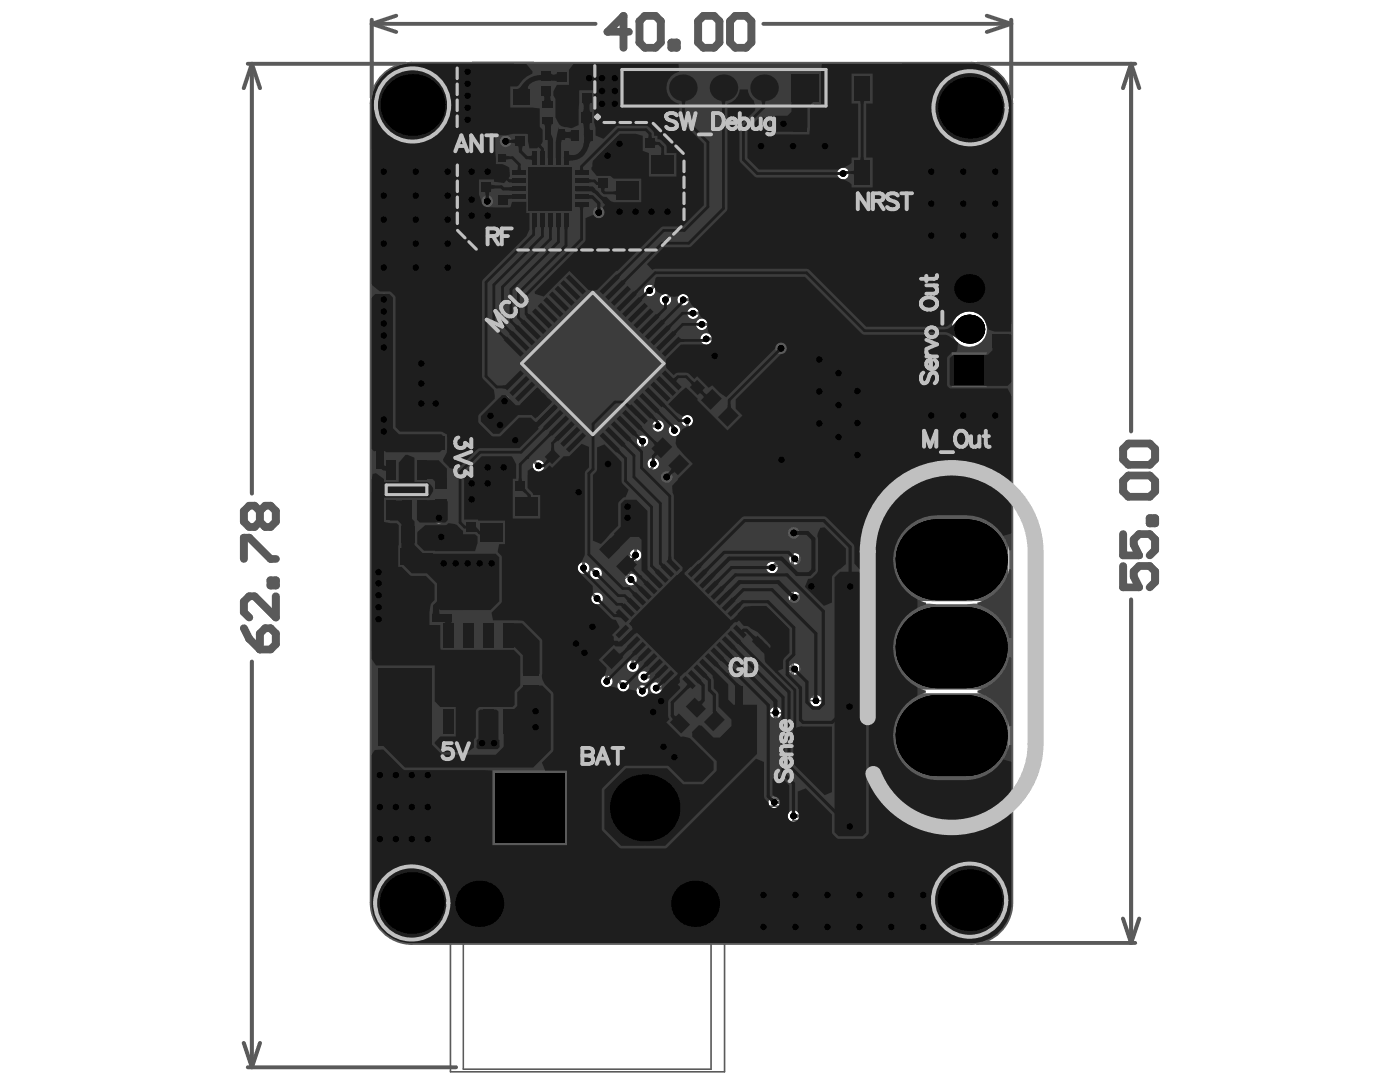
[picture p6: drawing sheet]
<svg xmlns="http://www.w3.org/2000/svg" width="279mm" height="216mm" viewBox="0 0 279 216" stroke-linecap="round" stroke-linejoin="round" font-family="sans-serif">
<g fill="none" stroke="#5a5a5a" stroke-width=".2">
<path d="M107.5 13.7h2.9v5.8h-2.9zM110.6 14h5.9v2.9h-5.9zM112.7 18h5.8v3h-5.8zM124.1 13.9h40.9v7.3h-40.9zM98.9 38.5h2.9v5.8h-2.9zM101.5 29.3h16.7v16.8h-16.7zM101.5 30.3h-2.4v5.6h2.4M108.3 25.3h4.9v3.2h-4.9zM112.6 21.9h5.9v3h-5.9zM118.8 32.2h3v5.8h-3zM125.4 27.1h5.8v3h-5.8zM157.9 22.6h8v4.2h-8z"/>
<path d="M189.4 53.5h8.1v24.3h-8.1zM74.9 78.2h8v4.3h-8zM94.7 72.5l23.6-23.5 23.6 23.5-23.6 23.6zM139.4 80l2.8-2.9 5.8 5.7-2.9 2.9zM139.7 75.2h22.7v14.6h-22.7zM146.3 70.7h7.3v4h-7.3zM154.4 70.7h7.3v4h-7.3zM197.5 61.7h4.3v8.1h-4.3zM76.3 91.2h9.7v13h-9.7zM79.6 82.3h4.2v8h-4.2zM84.9 82.2h4.2v8.1h-4.2zM99.4 95.5h5.9v3h-5.9z"/>
<path d="M132.3 86.7l5.8 5.8-2.9 2.8-5.7-5.7zM144.8 89.7h8v4.2h-8zM75 108.9h8.1v4.2h-8.1zM75.2 104.6h8v4.2h-8zM92.4 100.8h3v5.8h-3zM119 109.7l2.9-2.9 5.7 5.8-2.8 2.8zM143.4 113.4h8v4.2h-8zM87.4 123.6h16.2v23.6h-16.2zM103.9 131.3h4.1v8.9h-4.1zM116.4 128.5l2.9-3 5.7 5.7-3 3zM119.5 124.4l16.4-16.4 16.5 16.4-16.5 16.5zM87.6 152.8h8.1v4.2h-8.1z"/>
<path d="M87.6 157.5h8.1v4.2h-8.1zM128.5 143.3h8v4.2h-8zM133 144.1l5.6-5.6 3 2.9-5.7 5.7zM136.5 152l5.6-5.7 3 3-5.7 5.7zM139.8 144.1l3-3 5.7 5.7-3 2.9zM87.8 162.2h8v4.2h-8zM110.5 164.8h14.5v22.7h-14.5zM133.8 161.4h22.6v14.5h-22.6z"/>
</g>
<g fill="none" stroke="#5a5a5a" stroke-width=".31">
<path d="M94.3 12.5h12.2v13.7h-12.2zM95 15.2h8.3v8.3h-8.3zM107.7 19.7h3.2v5.7h-3.2zM108.1 15h1.6v3.2h-1.6zM112 14.6h3.1v1.6h-3.1zM114 18.7h3.2v1.6h-3.2zM169.5 14.7h15.4v22.7h-15.4zM170 18.9h14.3v14.3h-14.3zM92.4 35.7h6.5v3.2h-6.5zM94.1 36.5h3.1v1.6h-3.1zM99.5 31.5h1.6v3.2h-1.6zM99.6 39.8h1.6v3.2h-1.6z"/>
<path d="M102.1 26.6h6.4v3.2h-6.4zM103.5 31.3h12.7v12.8h-12.7zM103.7 27.4h3.2v1.6h-3.2zM108.3 20.9h1.9v3.2h-1.9zM109.1 26.1h3.2v1.6h-3.2zM113.3 25.5h5.7v3.2h-5.7zM114 22.6h3.2v1.6h-3.2zM114.5 26.2h3.2v1.9h-3.2zM119.5 33.5h1.6v3.2h-1.6zM122.7 30.6h12.1v9.7h-12.1zM126.7 27.8h3.2v1.6h-3.2zM132 21.1h2.2l-2.2 .1"/>
<path d="M159.4 23.4h5.1v2.6h-5.1zM103.5 42.5l1.6 1.6M189.4 53.5h8.1v24.3h-8.1zM75.3 71h7.2v3.2h-7.2zM75.3 74.7h7.2v3.3h-7.2zM76.3 71.3h5.2v2.6h-5.2zM76.3 75.1h5.2v2.5h-5.2zM76.3 79.1h5.2v2.5h-5.2zM102.5 72.5l15.8-15.8 15.8 15.8-15.8 15.8zM103.6 71.4v2.3M137 77.2l5.1-5.1 2.3 2.3-5.1 5.1zM138 76.7l3.6-3.6 1.8 1.8-3.6 3.6z"/>
<path d="M142.8 78.6l3.6 3.6-1.9 1.9-3.6-3.5zM144.2 79.1l3.5-3.5h10.2v13.8h-10.2l-3.5-3.5zM198.4 63.2h2.5v5.1h-2.5zM76.5 95.2h9.3v5.1h-9.3zM80.4 83.8h2.6v5.1h-2.6zM82.7 95.2l3.1 3M85.8 83.7h2.5v5.1h-2.5zM86.5 95h3.2v7.3h-3.2zM86.8 96.1h2.5v5.1h-2.5zM95.5 98.8h12.1v9.7h-12.1zM99.7 82.7l2.3-2.2 5.2 5.1-2.3 2.3zM100.8 96.2h3.1v1.6h-3.1z"/>
<path d="M102.6 81.5l3.6 3.6-1.8 1.8-3.6-3.6zM108 91.2l2.3-2.3 5.2 5.2-2.3 2.3zM109.1 91.7l1.8-1.8 3.6 3.6-1.8 1.8zM131 90.2l2-1.9 3.5 3.6-1.9 1.9zM136.1 94.4h21.9v18.6h-21.9zM146.2 90.6h5.1v2.5h-5.1zM158.3 94h18.6v21.9h-18.6zM76 113.2h15.4v8.9h-15.4zM76.5 109.7h5.1v2.5h-5.1zM76.7 105.4h5.1v2.5h-5.1zM78.6 113.7h10.2v8h-10.2zM83.6 105.6h3.2v7.3h-3.2z"/>
<path d="M83.9 106.7h2.6v5.1h-2.6zM91.7 113.2h15.4v8.9h-15.4zM93.1 102.1h1.6v3.2h-1.6zM94.3 113.7h10.2v8h-10.2zM118.8 103.5l2.3-2.3 5.1 5.1-2.2 2.3zM119.8 104l1.8-1.8 3.6 3.6-1.8 1.8zM120.6 110.3l1.9-1.9 3.6 3.6-1.9 1.9zM136 118.4h21.9v18.7h-21.9zM144.8 114.2h5.2v2.6h-5.2zM158.3 117.9h18.6v21.9h-18.6zM74 125.3h13.8v24.3h-13.8zM74.6 128.9h12.6v17.1h-12.6z"/>
<path d="M87.7 129.1h15.6v12.5h-15.6zM99.3 129.1l4 4.1M118 129l1.8-1.8 3.6 3.6-1.8 1.8zM122.4 124.4l13.5-13.5 13.6 13.5-13.6 13.6zM134.8 136.8h2.3M89.1 153.6h5.1v2.6h-5.1zM89.1 158.3h5.1v2.6h-5.1zM89.9 153.5h54.7v60.4h-54.7zM92.5 155.3h49.4v58.1h-49.4zM129.9 144.1h5.2v2.6h-5.2zM134.4 149.2l5.1-5.2 2.3 2.3-5.2 5.2zM134.6 143.7l3.6-3.6 1.8 1.8-3.6 3.6z"/>
<path d="M135.4 148.6l3.6-3.6 1.8 1.8-3.6 3.6zM136.1 142.2h21.9v18.7h-21.9zM138.1 151.6l3.6-3.6 1.8 1.8-3.6 3.6zM141.4 144.5l1.8-1.8 3.7 3.6-1.9 1.8zM158.3 141.8h18.6v21.9h-18.6zM158.8 145.8h14.6v7.2h-14.6zM161 146.8h10.2v5.2h-10.2zM89.3 163h5.1v2.6h-5.1zM110.9 172.7l3.4-3.4h6.9l3.4 3.4v10.3h-13.7zM138.2 165.2l3.5-3.4h10.3v13.7h-10.3l-3.5-3.4z"/>
</g>
<path d="M75.9 114.1h38.1v33.2h-38.1zM78 114.4v32.5M111.8 114.4v32.5M83.8 130.7h7.9M98.1 130.7h8" fill="none" stroke="#5a5a5a" stroke-width=".4"/>
<g fill="none" stroke="#5a5a5a" stroke-width=".8">
<path d="M49.5 12.7h31.5M50.3 12.7l1.6 4.9M50.3 12.7l-1.7 4.9M50.3 12.7v85.8M74.2 3.9v15.6M74.2 4.8l4.9 1.6M74.2 4.8h44.6M76.5 15.1a8 8 0 0 1 5.7-2.4h111.6a8 8 0 0 1 8 8v159.5a8 8 0 0 1-8 8h-111.6a8 8 0 0 1-8-8v-159.5a7.9 7.9 0 0 1 2.3-5.6zM79.1 3.1l-4.9 1.7M152.4 4.8h49.4M195 12.7h31.5M196.9 3.1l4.9 1.7"/>
<path d="M201.8 4.8l-4.9 1.6M201.8 3.9v15.6M225.7 12.7l-1.6 4.9M225.7 12.7v73.4M225.7 12.7l1.7 4.9M177 98.3a17.5 17.5 0 0 1 19.3-4.6 17.5 17.5 0 0 1 11.2 16.4v38.3a17.5 17.5 0 0 1-17.6 17.5 17.5 17.5 0 0 1-17.5-17.5v-38.3a17.5 17.5 0 0 1 4.6-11.8zM225.7 119.6v68.6M50.3 132v81M195 188.2h31.5M224.1 183.3l1.6 4.9M227.4 183.3l-1.7 4.9M48.6 208.1l1.7 4.9"/>
<path d="M49.5 213h41.5M51.9 208.1l-1.6 4.9"/>
</g>
<g fill="none" stroke="#5a5a5a" stroke-width=".63">
<path d="M123.6 31.5h10.2v7.9h-10.2zM147.4 71.4h5.1v2.6h-5.1zM155.5 71.4h5.1v2.6h-5.1zM96.4 99.7h10.3v8h-10.3zM137.3 95.9h18.8v15.6h-18.8zM159.8 95.2h15.6v18.8h-15.6zM137.2 119.9h18.8v15.7h-18.8zM159.8 119.1h15.6v18.8h-15.6zM104.7 133.2h2.5v5.1h-2.5zM137.3 143.7h18.8v15.7h-18.8zM159.8 143h15.6v18.9h-15.6z"/>
<circle cx="82.7" cy="96.1" r="7.2"/>
</g>
<g fill="none" stroke="#5a5a5a" stroke-width="1.6">
<path d="M125.5 6.4h-4.3l3.2-3.2v6.3M127.6 4.2l1.1-1h2.1l1.1 1v4.3l-1.1 1h-2.1l-1.1-1zM134 8.5h1.1v1h-1.1zM139.3 4.2l1.1-1h2.1l1.1 1v4.3l-1.1 1h-2.1l-1.1-1zM145.7 4.2l1.1-1h2.1l1 1v4.3l-1 1h-2.1l-1.1-1zM224.1 89.6l1.1-1.1h4.3l1 1.1v2.1l-1 1.1h-4.3l-1.1-1.1zM224.1 95.9l1.1-1h4.3l1 1v2.2l-1 1h-4.3l-1.1-1zM48.7 111.5v-4.2h1l4.3 4.2h1.1M51.9 102l1-1.1h1.1l1.1 1.1v2.1l-1.1 1.1h-1.1l-1-1.1M51.9 102v2.1M51.9 102l-1.1-1.1h-1.1l-1 1.1v2.1l1 1.1h1.1l1.1-1.1M54 115.8h1.1v1h-1.1z"/>
<path d="M55.1 119v4.2l-4.3-4.2h-1.1l-1 1v2.2l1 1M224.1 106.6v4.2h3.2l-1-2.1v-1.1l1-1h2.2l1 1v2.2l-1 1M224.1 112.9v4.3h3.2l-1-2.1v-1.1l1-1.1h2.2l1 1.1v2.1l-1 1.1M229.5 103.4h1v1h-1zM48.7 125.3l1 2.2 2.2 2.1M51.9 126.4l1-1.1h1.1l1.1 1.1v2.1l-1.1 1.1h-2.1z"/>
</g>
<g fill="#5a5a5a">
<path d="M154.4 142.6h.8v.5h-.8z"/>
<path d="M154.4 143.5h.8l.1 .6 .3 .2h-1.3z"/>
<path d="M150.9 115l.2 .2h.4v.6l-.4 .1-.2 .2z"/>
<path d="M154.1 112.6l.4-.2 .5 .4-.3 .4z"/>
<path d="M158.8 162.4l.5 .1v.6l-.5 .2z"/>
<path d="M159.7 162.5l.5-.1 .1-.2v1l-.6-.1z"/>
<path d="M161 116.7l.5-.2v.9l-.5-.1z"/>
<path d="M158.7 112.2l.6-.7 .2 .5-.4 .4z"/>
<path d="M159.7 112.2h.6v1l-.1-.3h-.5z"/>
<path d="M155 159.6l.4 .2v.6l-.4 .1z"/>
<path d="M157.7 133.2l.4-.2v.9l-.4-.1z"/>
<path d="M157.4 132.9l.1 .2 .5 .1v.6l-.5 .1-.1 .2z"/>
<path d="M155.1 158.8h1.3l-.2 .2-.1 .5h-.7v-.5z"/>
<path d="M155.4 111h1l-.2 .4h-.6z"/>
<path d="M164.3 160.6l.6-.5h9.5l.5 .5v4.4l-.4 .5h-9.7l-.5-.5z"/>
<path d="M162.2 139l.6-.3 .4 .6-.8 .1z"/>
<path d="M154.6 68.1l.3-.3h1.9l.4 .4v1.7l-.5 .5v3.4l-.3 .3h-4.8l-.4-.3v-2.2l.4-.3h1.4l1.6-1.6z"/>
<path d="M164.3 112.8l.6-.6h9.5l.5 .6v4.4l-.4 .5h-9.7l-.5-.5z"/>
<path d="M164.3 136.7l.6-.6h9.5l.5 .6v4.4l-.4 .5h-9.7l-.5-.5z"/>
<path d="M129 141.2l.3-.3h1.5l.8 .8v4.5l2 2v1.3l-.6 .6h-1.2l-2.8-2.8z"/>
<path d="M154.4 144.5l.3-.2h2.9l1.8-1.8h17.3l4.2-4.2h17.8l2.6 2.6v12.8l-3.2 3.3h-37.2l-2.2-2.3h-3.9l-.4-.4z"/>
<path d="M101.1 125.4l1.1-1.1 9.2-.1 1.7 1.8v15.4l-4.9 5h-2.4l-1.1-1.1v-4.4l-3.6-3.7z"/>
<path d="M79.3 70.5l.6-.6h3.5l1.8 1.8v2.7l.2 .4 5.1 5.1v5.1l-.5 .5h-10.1l-.6-.6z"/>
<path d="M158.6 71.2l.9-1h4.6l1.1 1.1v17.9l-4.2 4.2h-10.7l-.6-.5v-2.4l2.3-1.5v-7.1l2.2-2.2h2.1l2.3-2.3z"/>
<path d="M154.2 97.2l.7-.7h3.4l1.8-1.8h36.4l4.8 4.8v18.7l-1.8 1.8-17.7-.1-4.3-4.3v-4.6l-1.9-1.9h-15.7l-1.7-1.6h-2.8l-1.2-1.2z"/>
<path d="M85.9 111.3l.8-.8h12.2l.7 .7v2.6l-.4 .4h-6.6l-3.7 3.8v18.2l-.9 .8h-10.4l-1-1v-10.3l1.4-1.4h6.8l1.1-1.1z"/>
<path d="M154.2 120.9l.4-.4h2.1l2-1.9h16.1l1.8 1.9h9.1l1.4 .1 11.6-.1 2.9 2.9v11.3l-2.8 2.9h-18.2l-4.6-4.5h-14.5l-1.4-1.4h-1.3l-.7-.7h-3.5l-.4-.4z"/>
<path d="M74.2 153.8l.8-.8h15.2l.6 .5v22h8.1l1.9 1.9h20.7l1.7-1.8h22.5l.8-.8v-7.4l1.5-1.5 8.5-.1 3.8 3.9h37.8l3.5 3.4h.2v7.6a8 8 0 0 1-7.5 7.5h-112.9a8.2 8.2 0 0 1-7.2-7.2z"/>
<path d="M145 72.3l1.1-1.1h3l.2 .2v3.4l.6 .5v10.2l-1.9 1.9v5.9l3.2 3.2v12.6l-4.7 4.8v3.3l4.7 4.7v11.6l-4.7 4.6v3.2l4.7 4.7v11.3l-6.6 6.6v7.4l-2.5 2.6h-47.3l-2.3-2.3v-17.7l2.3-2.2v-4.2l.5-.5h4.3l.4 .4v5.1l.6 .6h34.8l1.4-1.3v-4.8h-3l-.3-.3v-2.6l.3-.3h3v-47.4l3.7-3.7v-10.7l4.5-4.5z"/>
<path d="M74.2 28.8h13.2l3.9-4h1.3a1.11 1.11 0 0 0 1.5 0h51.5l3.5-3.5v-6.1l1.7-1.7h10.3l1.2 1.2v34.1l-24.3 24.3v9.5l-.4 .3a1.17 1.17 0 0 0-1.6 1 1.17 1.17 0 0 0 1.6 1.1l.4 .2v7.8l-10.6 10.6v3.6l-5.4 5.4h-4.6a1.12 1.12 0 0 0-1.9 0h-3.2l-1.7-1.7v-11.7l-24.8-24.8v-3.5l-1.6-1.6h-4.5l-1.3 1.2v15l1.1 1.1h9.1l1.2 1.2v4.7l-1.1 1.2h-13.5l-1-1.1zM122.5 28.7a1.17 1.17 0 0 0 2.3 0 1.17 1.17 0 0 0-2.3 0zM157.1 29.2a1.17 1.17 0 0 0 2.3 0 1.17 1.17 0 0 0-2.3 0zM150.7 29.2a1.2 1.2 0 0 0 2.4 0 1.2 1.2 0 0 0-2.4 0zM120.1 31.1a1.17 1.17 0 0 0 2.3 0 1.17 1.17 0 0 0-2.3 0zM96.2 34.3a1.17 1.17 0 0 0 2.3 0 1.17 1.17 0 0 0-2.3 0zM93 34.3a1.17 1.17 0 0 0 2.3 0 1.17 1.17 0 0 0-2.3 0zM88.2 34.3a1.17 1.17 0 0 0 2.3 0 1.17 1.17 0 0 0-2.3 0zM81.8 34.3a1.17 1.17 0 0 0 2.3 0 1.17 1.17 0 0 0-2.3 0zM75.4 34.3a1.2 1.2 0 0 0 2.4 0 1.2 1.2 0 0 0-2.4 0zM88.2 39a1.17 1.17 0 0 0 2.3 0 1.17 1.17 0 0 0-2.3 0zM81.8 39a1.17 1.17 0 0 0 2.3 0 1.17 1.17 0 0 0-2.3 0zM75.4 39a1.2 1.2 0 0 0 2.4 0 1.2 1.2 0 0 0-2.4 0zM93 39.8a1.17 1.17 0 0 0 2.3 0 1.17 1.17 0 0 0-2.3 0zM132 42.2a1.2 1.2 0 0 0 2.4 0 1.2 1.2 0 0 0-2.4 0zM128.9 42.2a1.17 1.17 0 0 0 2.3 0 1.17 1.17 0 0 0-2.3 0zM125.7 42.2a1.17 1.17 0 0 0 2.3 0 1.17 1.17 0 0 0-2.3 0zM122.5 42.2a1.17 1.17 0 0 0 2.3 0 1.17 1.17 0 0 0-2.3 0zM96.2 43a1.17 1.17 0 0 0 2.3 0 1.17 1.17 0 0 0-2.3 0zM93 43a1.17 1.17 0 0 0 2.3 0 1.17 1.17 0 0 0-2.3 0zM88.2 43.8a1.17 1.17 0 0 0 2.3 0 1.17 1.17 0 0 0-2.3 0zM81.8 43.8a1.17 1.17 0 0 0 2.3 0 1.17 1.17 0 0 0-2.3 0zM75.4 43.8a1.2 1.2 0 0 0 2.4 0 1.2 1.2 0 0 0-2.4 0zM88.2 48.6a1.17 1.17 0 0 0 2.3 0 1.17 1.17 0 0 0-2.3 0zM81.8 48.6a1.17 1.17 0 0 0 2.3 0 1.17 1.17 0 0 0-2.3 0zM75.4 48.6a1.2 1.2 0 0 0 2.4 0 1.2 1.2 0 0 0-2.4 0zM88.2 53.4a1.17 1.17 0 0 0 2.3 0 1.17 1.17 0 0 0-2.3 0zM81.8 53.4a1.17 1.17 0 0 0 2.3 0 1.17 1.17 0 0 0-2.3 0zM75.4 53.4a1.2 1.2 0 0 0 2.4 0 1.2 1.2 0 0 0-2.4 0zM128.5 58a1.17 1.17 0 0 0 2.3 0 1.17 1.17 0 0 0-2.3 0zM135.2 59.8a1.17 1.17 0 0 0 2.3 0 1.17 1.17 0 0 0-2.3 0zM131.6 59.8a1.2 1.2 0 0 0 2.4 0 1.2 1.2 0 0 0-2.4 0zM137.1 62.5a1.2 1.2 0 0 0 2.4 0 1.2 1.2 0 0 0-2.4 0zM138.9 64.7a1.17 1.17 0 0 0 2.3 0 1.17 1.17 0 0 0-2.3 0zM139.8 67.6a1.17 1.17 0 0 0 2.3 0 1.17 1.17 0 0 0-2.3 0zM130.2 85a1.17 1.17 0 0 0 2.3 0 1.17 1.17 0 0 0-2.3 0zM133.4 85.9a1.2 1.2 0 0 0 2.4 0 1.2 1.2 0 0 0-2.4 0zM101.7 87.8a1.17 1.17 0 0 0 2.3 0 1.17 1.17 0 0 0-2.3 0zM127.1 88a1.17 1.17 0 0 0 2.3 0 1.17 1.17 0 0 0-2.3 0zM129.2 92.5a1.17 1.17 0 0 0 2.3 0 1.17 1.17 0 0 0-2.3 0zM120.2 92.6a1.17 1.17 0 0 0 2.3 0 1.17 1.17 0 0 0-2.3 0zM106.3 93a1.2 1.2 0 0 0 2.4 0 1.2 1.2 0 0 0-2.4 0zM114.3 98.2a1.2 1.2 0 0 0 2.4 0 1.2 1.2 0 0 0-2.4 0z"/>
</g>
<path d="M154.8 142.2v2.5l.8 .8h.3" fill="none" stroke="#5a5a5a" stroke-width=".8"/>
<path d="M155.9 109.8v1.6l-1.8 1.8M158.6 111.5l1.1 1h.9l.9 .9v.4M158.6 133.5h-1.3l-.9 .9-.6-.6M161.5 137.7l-.1 .1 1.4 1.4v.6M155.9 157.6l-.1 .2v2.3h-1.3M161.5 161.6v.3l-.9 .9h-2.2" fill="none" stroke="#5a5a5a" stroke-width=".63"/>
<path d="M149.6 115.5h6.5l1.5 1.5h4.3" fill="none" stroke="#5a5a5a" stroke-width=".55"/>
<g fill="#000">
<circle cx="93.3" cy="14.3" r=".64"/>
<circle cx="93.3" cy="16.7" r=".64"/>
<circle cx="93.3" cy="19.1" r=".64"/>
<circle cx="117.6" cy="15.6" r=".64"/>
<circle cx="120.1" cy="18.2" r=".64"/>
<circle cx="120.1" cy="15.6" r=".64"/>
<circle cx="122.7" cy="18.2" r=".64"/>
<circle cx="122.7" cy="15.6" r=".64"/>
<circle cx="76.6" cy="39" r=".64"/>
<circle cx="76.6" cy="34.3" r=".64"/>
<circle cx="82.3" cy="20.9" r="6.3"/>
<circle cx="83" cy="39" r=".64"/>
<circle cx="83" cy="34.3" r=".64"/>
<circle cx="89.3" cy="39" r=".64"/>
<circle cx="89.3" cy="34.3" r=".64"/>
<circle cx="93.3" cy="23.9" r=".64"/>
<circle cx="93.3" cy="21.5" r=".64"/>
<circle cx="94.1" cy="39.8" r=".64"/>
<circle cx="94.1" cy="34.3" r=".64"/>
<circle cx="97.3" cy="34.3" r=".64"/>
<circle cx="100.9" cy="28.2" r=".64"/>
<circle cx="120.1" cy="20.7" r=".64"/>
<circle cx="121.3" cy="31.1" r=".64"/>
<circle cx="122.7" cy="20.7" r=".64"/>
<circle cx="123.6" cy="28.7" r=".64"/>
<circle cx="151.9" cy="29.2" r=".64"/>
<circle cx="156.3" cy="24.7" r=".64"/>
<circle cx="158.3" cy="29.2" r=".64"/>
<circle cx="164.6" cy="29.2" r=".64"/>
<circle cx="168.3" cy="34.6" r=".64"/>
<circle cx="185.9" cy="34.3" r=".64"/>
<circle cx="192.2" cy="34.3" r=".64"/>
<circle cx="193.6" cy="21.5" r="6.3"/>
<circle cx="198.6" cy="34.3" r=".64"/>
<circle cx="76.6" cy="48.6" r=".64"/>
<circle cx="76.6" cy="43.8" r=".64"/>
<circle cx="76.6" cy="59.8" r=".64"/>
<circle cx="76.6" cy="53.4" r=".64"/>
<circle cx="83" cy="48.6" r=".64"/>
<circle cx="83" cy="43.8" r=".64"/>
<circle cx="83" cy="53.4" r=".64"/>
<circle cx="89.3" cy="48.6" r=".64"/>
<circle cx="89.3" cy="43.8" r=".64"/>
<circle cx="89.3" cy="53.4" r=".64"/>
<circle cx="94.1" cy="43" r=".64"/>
<circle cx="97.2" cy="40.2" r=".64"/>
<circle cx="97.3" cy="43" r=".64"/>
<circle cx="119.5" cy="42.4" r=".64"/>
<circle cx="123.6" cy="42.2" r=".64"/>
<circle cx="126.8" cy="42.2" r=".64"/>
<circle cx="129.7" cy="58" r=".64"/>
<circle cx="130" cy="42.2" r=".64"/>
<circle cx="132.8" cy="59.8" r=".64"/>
<circle cx="133.2" cy="42.2" r=".64"/>
<circle cx="136.3" cy="59.8" r=".64"/>
<circle cx="185.9" cy="47" r=".64"/>
<circle cx="185.9" cy="40.6" r=".64"/>
<circle cx="192.2" cy="47" r=".64"/>
<circle cx="192.2" cy="40.6" r=".64"/>
<circle cx="193.4" cy="57.6" r="2.94"/>
<circle cx="198.6" cy="47" r=".64"/>
<circle cx="198.6" cy="40.6" r=".64"/>
<circle cx="76.6" cy="69.3" r=".64"/>
<circle cx="76.6" cy="64.6" r=".64"/>
<circle cx="76.6" cy="62.2" r=".64"/>
<circle cx="76.6" cy="67" r=".64"/>
<circle cx="84.1" cy="76.5" r=".64"/>
<circle cx="84.1" cy="72.5" r=".64"/>
<circle cx="138.3" cy="62.5" r=".64"/>
<circle cx="140.1" cy="64.7" r=".64"/>
<circle cx="140.9" cy="67.6" r=".64"/>
<circle cx="142.6" cy="71" r=".64"/>
<circle cx="155.9" cy="69.5" r=".64"/>
<circle cx="163.5" cy="78.1" r=".64"/>
<circle cx="163.5" cy="71.7" r=".64"/>
<circle cx="167.4" cy="74.4" r=".64"/>
<circle cx="171.1" cy="78" r=".64"/>
<circle cx="193.4" cy="65.7" r="2.94"/>
<circle cx="76.6" cy="86.1" r=".64"/>
<circle cx="76.6" cy="83.7" r=".64"/>
<circle cx="84.1" cy="80.5" r=".64"/>
<circle cx="87" cy="80.5" r=".64"/>
<circle cx="94.1" cy="96.5" r=".64"/>
<circle cx="94.1" cy="99.6" r=".64"/>
<circle cx="97.3" cy="96.5" r=".64"/>
<circle cx="97.3" cy="93.3" r=".64"/>
<circle cx="97.9" cy="83" r=".64"/>
<circle cx="99.8" cy="84.8" r=".64"/>
<circle cx="100.5" cy="93.3" r=".64"/>
<circle cx="100.7" cy="80" r=".64"/>
<circle cx="102.8" cy="87.8" r=".64"/>
<circle cx="107.5" cy="93" r=".64"/>
<circle cx="115.5" cy="98.2" r=".64"/>
<circle cx="121.3" cy="92.6" r=".64"/>
<circle cx="128.2" cy="88" r=".64"/>
<circle cx="130.4" cy="92.5" r=".64"/>
<circle cx="131.3" cy="85" r=".64"/>
<circle cx="133.1" cy="95.2" r=".64"/>
<circle cx="134.6" cy="85.9" r=".64"/>
<circle cx="137.2" cy="83.9" r=".64"/>
<circle cx="155.9" cy="91.8" r=".64"/>
<circle cx="163.5" cy="84.5" r=".64"/>
<circle cx="167.4" cy="80.8" r=".64"/>
<circle cx="167.4" cy="87.2" r=".64"/>
<circle cx="171.1" cy="90.8" r=".64"/>
<circle cx="171.1" cy="84.4" r=".64"/>
<circle cx="185.9" cy="82.9" r=".64"/>
<circle cx="192.2" cy="82.9" r=".64"/>
<circle cx="198.6" cy="82.9" r=".64"/>
<circle cx="75.6" cy="118.8" r=".64"/>
<circle cx="75.6" cy="114.2" r=".64"/>
<circle cx="75.6" cy="116.4" r=".64"/>
<circle cx="87.6" cy="103.3" r=".64"/>
<circle cx="88.1" cy="107.1" r=".64"/>
<circle cx="88.6" cy="112.4" r=".64"/>
<circle cx="90.9" cy="112.4" r=".64"/>
<circle cx="93.3" cy="112.4" r=".64"/>
<circle cx="95.7" cy="112.4" r=".64"/>
<circle cx="98.1" cy="112.4" r=".64"/>
<circle cx="116.5" cy="113.3" r=".64"/>
<circle cx="119" cy="114.4" r=".64"/>
<circle cx="119.1" cy="119.4" r=".64"/>
<circle cx="125.2" cy="103.3" r=".64"/>
<circle cx="125.2" cy="101.1" r=".64"/>
<circle cx="125.9" cy="115.6" r=".64"/>
<circle cx="126.8" cy="110.8" r=".64"/>
<circle cx="154.1" cy="113.2" r=".64"/>
<circle cx="158.4" cy="106.3" r=".64"/>
<circle cx="158.5" cy="119.2" r=".64"/>
<circle cx="158.6" cy="111.5" r=".64"/>
<circle cx="161.9" cy="117" r=".64"/>
<circle cx="169.7" cy="117" r=".64"/>
<circle cx="75.6" cy="121.2" r=".64"/>
<circle cx="75.6" cy="123.6" r=".64"/>
<circle cx="91.7" cy="132.3" r=".64"/>
<circle cx="91.7" cy="138.7" r=".64"/>
<circle cx="95.5" cy="135.4" r=".64"/>
<circle cx="98.9" cy="132.3" r=".64"/>
<circle cx="98.9" cy="138.7" r=".64"/>
<circle cx="115" cy="128.4" r=".64"/>
<circle cx="116.6" cy="130.3" r=".64"/>
<circle cx="118.2" cy="125.1" r=".64"/>
<circle cx="121.1" cy="136" r=".64"/>
<circle cx="124.4" cy="136.8" r=".64"/>
<circle cx="126.3" cy="132.9" r=".64"/>
<circle cx="128.2" cy="137.9" r=".64"/>
<circle cx="128.5" cy="135.1" r=".64"/>
<circle cx="130.9" cy="137.3" r=".64"/>
<circle cx="131.9" cy="139.9" r=".64"/>
<circle cx="132.4" cy="124.4" r=".64"/>
<circle cx="132.4" cy="122" r=".64"/>
<circle cx="132.4" cy="126.8" r=".64"/>
<circle cx="132.4" cy="129.1" r=".64"/>
<circle cx="134" cy="128.4" r=".64"/>
<circle cx="134" cy="130.7" r=".64"/>
<circle cx="134" cy="121.2" r=".64"/>
<circle cx="134" cy="123.6" r=".64"/>
<circle cx="134" cy="126" r=".64"/>
<circle cx="158.6" cy="133.5" r=".64"/>
<circle cx="162.8" cy="139.8" r=".64"/>
<circle cx="75.8" cy="154.7" r=".64"/>
<circle cx="79" cy="154.7" r=".64"/>
<circle cx="82.2" cy="154.7" r=".64"/>
<circle cx="85.4" cy="154.7" r=".64"/>
<circle cx="96.2" cy="148.3" r=".64"/>
<circle cx="98.6" cy="148.3" r=".64"/>
<circle cx="106.9" cy="141.9" r=".64"/>
<circle cx="106.9" cy="145.1" r=".64"/>
<circle cx="130.3" cy="142.1" r=".64"/>
<circle cx="132.4" cy="149" r=".64"/>
<circle cx="134.6" cy="151.1" r=".64"/>
<circle cx="154.8" cy="142.2" r=".64"/>
<circle cx="169.5" cy="141" r=".64"/>
<circle cx="75.8" cy="161" r=".64"/>
<circle cx="75.8" cy="167.4" r=".64"/>
<circle cx="79" cy="161" r=".64"/>
<circle cx="79" cy="167.4" r=".64"/>
<circle cx="82.2" cy="161" r=".64"/>
<circle cx="82.2" cy="167.4" r=".64"/>
<circle cx="85.4" cy="161" r=".64"/>
<circle cx="85.4" cy="167.4" r=".64"/>
<circle cx="128.7" cy="161.2" r="6.8"/>
<circle cx="152.4" cy="178.6" r=".64"/>
<circle cx="154.5" cy="160.1" r=".64"/>
<circle cx="158.4" cy="162.8" r=".64"/>
<circle cx="158.7" cy="178.6" r=".64"/>
<circle cx="165.1" cy="178.6" r=".64"/>
<circle cx="169.6" cy="164.9" r=".64"/>
<circle cx="171.5" cy="178.6" r=".64"/>
<circle cx="177.9" cy="178.6" r=".64"/>
<circle cx="184.3" cy="178.6" r=".64"/>
<circle cx="193.5" cy="179.6" r="6.3"/>
<circle cx="82.2" cy="180.2" r="6.3"/>
<circle cx="95.7" cy="180.3" r="4.7"/>
<circle cx="138.7" cy="180.3" r="4.7"/>
<circle cx="152.4" cy="185" r=".64"/>
<circle cx="158.7" cy="185" r=".64"/>
<circle cx="165.1" cy="185" r=".64"/>
<circle cx="171.5" cy="185" r=".64"/>
<circle cx="177.9" cy="185" r=".64"/>
<circle cx="184.3" cy="185" r=".64"/>
</g>
<g fill="#000">
<path d="M190.4 70.8h6v6h-6z" fill-rule="evenodd"/>
<path d="M98.8 154.3h13.8v13.8h-13.8z" fill-rule="evenodd"/>
</g>
<path d="M187.1 129.2h5.6M187.1 146.8h5.6" fill="none" stroke="#000" stroke-width="16.5"/>
<path d="M187.1 111.7h5.6" fill="none" stroke="#000" stroke-width="16.4"/>
<g fill="#5a5a5a">
<path d="M75.7 71.5h2.1v2.2h-2.1z" fill-rule="evenodd"/>
<path d="M80 71.5h2.1v2.2h-2.1z" fill-rule="evenodd"/>
<path d="M145.2 90.2h2.6v3.3h-2.6z" fill-rule="evenodd"/>
<path d="M146.6 71.3h2.1v2.8h-2.1z" fill-rule="evenodd"/>
<path d="M151.2 71.3h2.1v2.8h-2.1z" fill-rule="evenodd"/>
<path d="M159.3 71.3h2.1v2.8h-2.1z" fill-rule="evenodd"/>
<path d="M164.4 160h2.4v3.2h-2.4z" fill-rule="evenodd"/>
<path d="M164.4 136.1h2.4v3.2h-2.4z" fill-rule="evenodd"/>
<path d="M172.5 160h2.4v3.2h-2.4z" fill-rule="evenodd"/>
<path d="M172.5 142.5h2.4v1.5h-2.4z" fill-rule="evenodd"/>
<path d="M172.5 136.1h2.4v3.2h-2.4z" fill-rule="evenodd"/>
<path d="M172.5 118.6h2.4v1.5h-2.4z" fill-rule="evenodd"/>
<path d="M75.7 75.2h2.1v2.3h-2.1z" fill-rule="evenodd"/>
<path d="M80 75.2h2.1v2.3h-2.1z" fill-rule="evenodd"/>
<path d="M79.8 78.7h2.6v3.3h-2.6z" fill-rule="evenodd"/>
<path d="M88.1 158h2.6v3.2h-2.6z" fill-rule="evenodd"/>
<path d="M88.1 153.3h2.6v3.2h-2.6z" fill-rule="evenodd"/>
<path d="M92.6 158h2.6v3.2h-2.6z" fill-rule="evenodd"/>
<path d="M92.6 153.3h2.6v3.2h-2.6z" fill-rule="evenodd"/>
<path d="M133.4 143.8h2.6v3.2h-2.6z" fill-rule="evenodd"/>
<path d="M143.9 113.9h2.6v3.2h-2.6z" fill-rule="evenodd"/>
<path d="M164.4 112.2h2.4v3.2h-2.4z" fill-rule="evenodd"/>
<path d="M172.5 112.2h2.4v3.2h-2.4z" fill-rule="evenodd"/>
<path d="M172.5 94.7h2.4v1.5h-2.4z" fill-rule="evenodd"/>
<path d="M88.3 162.7h2.6v3.2h-2.6z" fill-rule="evenodd"/>
<path d="M92.7 162.7h2.7v3.2h-2.7z" fill-rule="evenodd"/>
<path d="M136.8 156.4h1.5v2.4h-1.5z" fill-rule="evenodd"/>
<path d="M154.3 156.4h3.2v2.4h-3.2z" fill-rule="evenodd"/>
<path d="M154.3 148.3h3.2v2.4h-3.2z" fill-rule="evenodd"/>
<path d="M154.2 128.6h3.2v2.4h-3.2z" fill-rule="evenodd"/>
<path d="M154.2 124.5h3.2v2.4h-3.2z" fill-rule="evenodd"/>
<path d="M136.8 108.6h1.5v2.4h-1.5z" fill-rule="evenodd"/>
<path d="M154.3 108.6h3.2v2.4h-3.2z" fill-rule="evenodd"/>
<path d="M154.3 104.5h3.2v2.4h-3.2z" fill-rule="evenodd"/>
<path d="M136.8 96.4h1.5v2.4h-1.5z" fill-rule="evenodd"/>
<path d="M154.3 96.4h3.2v2.4h-3.2z" fill-rule="evenodd"/>
<path d="M149.7 90.2h2.6v3.3h-2.6z" fill-rule="evenodd"/>
<path d="M154.7 71.3h2v2.8h-2z" fill-rule="evenodd"/>
<path d="M160.3 160h2.4v3.2h-2.4z" fill-rule="evenodd"/>
<path d="M168.4 160h2.4v3.2h-2.4z" fill-rule="evenodd"/>
<path d="M160.3 155.6h14.6v1.4h-14.6z" fill-rule="evenodd"/>
<path d="M160.3 142.5h2.4v1.5h-2.4z" fill-rule="evenodd"/>
<path d="M160.3 136.1h2.4v3.2h-2.4z" fill-rule="evenodd"/>
<path d="M168.4 136.1h2.4v3.2h-2.4z" fill-rule="evenodd"/>
<path d="M160.3 131.7h14.6v1.4h-14.6z" fill-rule="evenodd"/>
<path d="M160.3 118.6h2.4v1.5h-2.4z" fill-rule="evenodd"/>
<path d="M75.4 78.7h2.6v3.3h-2.6z" fill-rule="evenodd"/>
<path d="M114.9 165.5h5.7v9.4h-5.7z" fill-rule="evenodd"/>
<path d="M114.9 177.3h5.7v9.4h-5.7z" fill-rule="evenodd"/>
<path d="M129 143.8h2.6v3.2h-2.6z" fill-rule="evenodd"/>
<path d="M134.5 165.8h9.4v5.7h-9.4z" fill-rule="evenodd"/>
<path d="M146.3 165.8h9.4v5.7h-9.4z" fill-rule="evenodd"/>
<path d="M149.9 144.3h1.4v14.5h-1.4z" fill-rule="evenodd"/>
<path d="M147 142.7h2.9v17.7h-2.9z" fill-rule="evenodd"/>
<path d="M138.3 144.3h8.7v14.5h-8.7z" fill-rule="evenodd"/>
<path d="M136.8 144.3h1.5v2.4h-1.5z" fill-rule="evenodd"/>
<path d="M154.3 152.4h3.2v2.4h-3.2z" fill-rule="evenodd"/>
<path d="M154.3 144.3h3.2v2.4h-3.2z" fill-rule="evenodd"/>
<path d="M149.8 120.5h1.4v14.5h-1.4z" fill-rule="evenodd"/>
<path d="M146.9 118.9h2.9v17.7h-2.9z" fill-rule="evenodd"/>
<path d="M138.2 120.5h8.7v14.5h-8.7z" fill-rule="evenodd"/>
<path d="M136.7 120.5h1.5v2.4h-1.5z" fill-rule="evenodd"/>
<path d="M136.7 132.6h1.5v2.4h-1.5z" fill-rule="evenodd"/>
<path d="M154.2 132.6h3.2v2.4h-3.2z" fill-rule="evenodd"/>
<path d="M154.2 120.5h3.2v2.4h-3.2z" fill-rule="evenodd"/>
<path d="M148.3 113.9h2.6v3.2h-2.6z" fill-rule="evenodd"/>
<path d="M154.3 100.5h3.2v2.4h-3.2z" fill-rule="evenodd"/>
<path d="M160.3 144h14.6v8.7h-14.6z" fill-rule="evenodd"/>
<path d="M160.3 112.2h2.4v3.2h-2.4z" fill-rule="evenodd"/>
<path d="M168.4 112.2h2.4v3.2h-2.4z" fill-rule="evenodd"/>
<path d="M160.3 120.1h14.6v8.7h-14.6z" fill-rule="evenodd"/>
<path d="M160.3 107.8h14.6v1.4h-14.6z" fill-rule="evenodd"/>
<path d="M160.3 96.2h14.6v8.7h-14.6z" fill-rule="evenodd"/>
<path d="M160.3 94.7h2.4v1.5h-2.4z" fill-rule="evenodd"/>
<path d="M149.9 96.4h1.4v14.6h-1.4z" fill-rule="evenodd"/>
<path d="M147 94.9h2.9v17.7h-2.9z" fill-rule="evenodd"/>
<path d="M138.3 96.4h8.7v14.6h-8.7z" fill-rule="evenodd"/>
<path d="M140.5 79.6h9.4v5.8h-9.4z" fill-rule="evenodd"/>
<path d="M158.7 128.8h17.7v2.9h-17.7z" fill-rule="evenodd"/>
<path d="M75.5 98.5h14.3v5.8h-14.3z" fill-rule="evenodd"/>
<path d="M75.5 88h14.3v5.7h-14.3z" fill-rule="evenodd"/>
<path d="M158.7 152.7h17.7v2.9h-17.7z" fill-rule="evenodd"/>
<path d="M158.7 104.9h17.7v2.9h-17.7z" fill-rule="evenodd"/>
<path d="M152.3 79.6h9.4v5.8h-9.4z" fill-rule="evenodd"/>
<path d="M101 124.3h12.3v12.7h-12.3z" fill-rule="evenodd"/>
<path d="M76.6 124.3h12.3v12.7h-12.3z" fill-rule="evenodd"/>
</g>
<g fill="#5a5a5a">
<path d="M106.6 92.5l.4-.4 .5 .2-.7 .7z"/>
<path d="M116.2 112.4h.5l.2 .5h-.9z"/>
<path d="M120.8 135h.6l.1 .5h-.9z"/>
<path d="M118.3 118.9l.4-.4 .4 .3-.6 .6z"/>
<path d="M129 134.7l.5 .1v.6l-.5 .1z"/>
<path d="M127.3 137.4l.5-.4 .4 .3-.7 .5z"/>
<path d="M126 132h.6l.1 .5h-.8z"/>
<path d="M125.1 115.1l.4-.4 .4 .3-.6 .6z"/>
<path d="M126.6 109.8h.5l.2 .5h-.9z"/>
<path d="M127.8 88.5h.9l-.2 .5h-.5z"/>
<path d="M131.4 136.9l.5 .1v.6l-.5 .2z"/>
<path d="M130.4 84.7l.5-.1v.9l-.5-.2z"/>
<path d="M132.8 59.2l.5-.3 .4 .4-.3 .5z"/>
<path d="M136.7 84.4h.9l-.2 .5h-.5z"/>
<path d="M141.4 67.2l.5 .1v.6l-.5 .2z"/>
<path d="M140.5 64.3l.5 .1v.6l-.5 .2z"/>
<path d="M136.8 59.4l.5 .1v.6l-.5 .2z"/>
<path d="M167.3 34.4l.5-.2v.9l-.5-.2z"/>
<path d="M118.1 113.9l.4-.4 .4 .3-.6 .6z"/>
<path d="M138.8 62l.5 .2v.6l-.5 .1z"/>
<path d="M123.5 136.4l.4-.4 .5 .2-.7 .6z"/>
<path d="M129.7 57.3l.4-.2 .4 .4-.2 .5z"/>
<path d="M117.3 53.9l7-7h33.5l23.3 23.2h19.7a1.24 1.24 0 0 1 1 1.3v4.8a1.24 1.24 0 0 1-1 1.3h-23.2l-24-23.9h-24.5l-4.8 4.7v27.1l-.4 .5-.1 2-10.4 10.3v14l-2.8 2.9h-24.5a1.24 1.24 0 0 1-1.1-1.3v-2.5a1.55 1.55 0 0 1 1.3-1.6h20.1a1.59 1.59 0 0 0 1.6-1.6v-12.4l9.3-9.3z"/>
<path d="M76.6 15a8.2 8.2 0 0 1 4.9-2.3h113a8.1 8.1 0 0 1 7.3 7.4v41.6h-13.3l-12.5-12.4v-17.4l-1.3-1.3h-16.8l-13.6 13.6h-24.3l-11.7 11.7v4.8l-17.4 17.3v10.7l3.3 3.3h8.2l1.3 1.3v1.7l3 3v9.1l-1.2 1.1h-11.4l-2.7-2.7h-4.4l-3.7 3.7v5.7l3.9 3.9h27.2l4.8 4.8v15l2.9 2.9h11.8l19.2-19.2v-7.9l.4-.2a1.16 1.16 0 0 0 1.8-1 1.16 1.16 0 0 0-1.8-.9l-.4-.2v-4l4.4-4.4v-33.6l2.6-2.6h4.9l11.6 11.7h23.9l1.3 1.2v10.2h-23.2l-4.9 4.8v67.2l3 3h21.5l3.6 3.6v11.7a8.1 8.1 0 0 1-7.2 7.3h-113.2a8.2 8.2 0 0 1-7.2-7.2v-161.1a8 8 0 0 1 2.4-4.9zM155.2 24.7a1.17 1.17 0 0 0 2.3 0 1.17 1.17 0 0 0-2.3 0zM99.7 28.2a1.2 1.2 0 0 0 2.4 0 1.2 1.2 0 0 0-2.4 0zM96.1 40.2a1.17 1.17 0 0 0 2.3 0 1.17 1.17 0 0 0-2.3 0zM118.3 42.4a1.2 1.2 0 0 0 2.4 0 1.2 1.2 0 0 0-2.4 0zM75.8 58.9a1.14 1.14 0 0 0 .2 1.8v.5a1.12 1.12 0 0 0 0 1.9v.5a1.12 1.12 0 0 0 0 1.9v.5a1.12 1.12 0 0 0 0 1.9v.5a1.16 1.16 0 0 0-.3 1.7 1.16 1.16 0 0 0 1.8 0 1.16 1.16 0 0 0-.3-1.7v-.5a1.12 1.12 0 0 0 0-1.9v-.5a1.12 1.12 0 0 0 0-1.9v-.5a1.12 1.12 0 0 0 0-1.9v-.5a1.16 1.16 0 0 0 .3-1.7 1.16 1.16 0 0 0-1.7-.1zM75.8 82.9a1.14 1.14 0 0 0 .2 1.8v.4a1.16 1.16 0 0 0-.3 1.8 1.16 1.16 0 0 0 1.8 0 1.16 1.16 0 0 0-.3-1.8v-.4a1.16 1.16 0 0 0 .3-1.8 1.16 1.16 0 0 0-1.7 0zM86.4 103.3a1.2 1.2 0 0 0 2.4 0 1.2 1.2 0 0 0-2.4 0zM157.2 106.3a1.2 1.2 0 0 0 2.4 0 1.2 1.2 0 0 0-2.4 0zM157.5 111.5a1.17 1.17 0 0 0 2.3 0 1.17 1.17 0 0 0-2.3 0zM168.5 117a1.17 1.17 0 0 0 2.3 0 1.17 1.17 0 0 0-2.3 0zM157.3 119.2a1.2 1.2 0 0 0 2.4 0 1.2 1.2 0 0 0-2.4 0zM157.4 133.5a1.2 1.2 0 0 0 2.4 0 1.2 1.2 0 0 0-2.4 0zM161.7 139.8a1.17 1.17 0 0 0 2.3 0 1.17 1.17 0 0 0-2.3 0zM168.4 141a1.17 1.17 0 0 0 2.3 0 1.17 1.17 0 0 0-2.3 0zM105.7 141.9a1.2 1.2 0 0 0 2.4 0 1.2 1.2 0 0 0-2.4 0zM153.6 142.2a1.2 1.2 0 0 0 2.4 0 1.2 1.2 0 0 0-2.4 0zM105.7 145.1a1.2 1.2 0 0 0 2.4 0 1.2 1.2 0 0 0-2.4 0zM95.4 147.5a1.16 1.16 0 0 0 .1 1.7 1.16 1.16 0 0 0 1.7-.3h.4a1.16 1.16 0 0 0 1.8 .3 1.16 1.16 0 0 0 0-1.8 1.16 1.16 0 0 0-1.8 .3h-.4a1.13 1.13 0 0 0-1.8-.2zM153.3 160.1a1.2 1.2 0 0 0 2.4 0 1.2 1.2 0 0 0-2.4 0zM157.2 162.8a1.17 1.17 0 0 0 2.3 0 1.17 1.17 0 0 0-2.3 0zM168.4 164.9a1.2 1.2 0 0 0 2.4 0 1.2 1.2 0 0 0-2.4 0zM98.3 153.8v14.9h14.9v-14.9zM121.2 161.2a7.5 7.5 0 0 0 15 0 7.5 7.5 0 0 0-15 0z"/>
</g>
<path d="M105.1 90.6l2.4 2.4" fill="none" stroke="#5a5a5a" stroke-width=".55"/>
<circle cx="114.9" cy="107.4" r=".27" fill="#5a5a5a"/>
<path d="M168.3 34.6h-11.8l-11.1 11.1h-22.9l-9.7 9.7v5.3l-18.7 18.7v7.9l3.3 3.3h7.7M129.7 58l1.8-1.9h15.5l7.2 7.2v39.8l-3.4 3.3v13.6l-17.3 17.3h-2.6M132.8 59.8l2-2h11.5l6.3 6.4v37.8l-3.7 3.7v13.2l-16.1 16.2h-4.3M136.3 59.8h9.2l5.6 5.6v35.3l-24.8 24.8v7.4M138.3 62.5h6.6l4.5 4.5v32.6l-25.1 25.2v9.1l3.9 4M140.1 64.7h2.8l4.6 4.6v29.7l-25 25v11l1.9 1.8M140.9 67.6h1.9l2.8 2.8v27.8l-24.5 24.5v13.3M128.2 88v4.7l-10.1 10.1v10.8l.9 .8M130.4 92.5l-.2 .2v.5l-10.4 10.4v5.9l6.1 6.1M131.3 85h-2.5l-2.3 2.4v4.8l-10 10v11.1M134.6 85.9v-.2l-.3-.3v-.3l-2.5-2.5h-3.5l-3.7 3.7v5.5l-9.7 9.7v13.7l4.2 4.2M137.2 83.9v5l-10.4 10.3v11.6" fill="none" stroke="#5a5a5a" stroke-width=".55"/>
<g fill="#000">
<circle cx="93.3" cy="14.3" r=".64"/>
<circle cx="93.3" cy="16.7" r=".64"/>
<circle cx="93.3" cy="19.1" r=".64"/>
<circle cx="117.6" cy="15.6" r=".64"/>
<circle cx="120.1" cy="18.2" r=".64"/>
<circle cx="120.1" cy="15.6" r=".64"/>
<circle cx="122.7" cy="18.2" r=".64"/>
<circle cx="122.7" cy="15.6" r=".64"/>
<circle cx="76.6" cy="39" r=".64"/>
<circle cx="76.6" cy="34.3" r=".64"/>
<circle cx="82.3" cy="20.9" r="6.3"/>
<circle cx="83" cy="39" r=".64"/>
<circle cx="83" cy="34.3" r=".64"/>
<circle cx="89.3" cy="39" r=".64"/>
<circle cx="89.3" cy="34.3" r=".64"/>
<circle cx="93.3" cy="23.9" r=".64"/>
<circle cx="93.3" cy="21.5" r=".64"/>
<circle cx="94.1" cy="39.8" r=".64"/>
<circle cx="94.1" cy="34.3" r=".64"/>
<circle cx="97.3" cy="34.3" r=".64"/>
<circle cx="100.9" cy="28.2" r=".64"/>
<circle cx="120.1" cy="20.7" r=".64"/>
<circle cx="121.3" cy="31.1" r=".64"/>
<circle cx="122.7" cy="20.7" r=".64"/>
<circle cx="123.6" cy="28.7" r=".64"/>
<circle cx="151.9" cy="29.2" r=".64"/>
<circle cx="156.3" cy="24.7" r=".64"/>
<circle cx="158.3" cy="29.2" r=".64"/>
<circle cx="164.6" cy="29.2" r=".64"/>
<circle cx="168.3" cy="34.6" r=".64"/>
<circle cx="185.9" cy="34.3" r=".64"/>
<circle cx="192.2" cy="34.3" r=".64"/>
<circle cx="193.6" cy="21.5" r="6.3"/>
<circle cx="198.6" cy="34.3" r=".64"/>
<circle cx="76.6" cy="48.6" r=".64"/>
<circle cx="76.6" cy="43.8" r=".64"/>
<circle cx="76.6" cy="59.8" r=".64"/>
<circle cx="76.6" cy="53.4" r=".64"/>
<circle cx="83" cy="48.6" r=".64"/>
<circle cx="83" cy="43.8" r=".64"/>
<circle cx="83" cy="53.4" r=".64"/>
<circle cx="89.3" cy="48.6" r=".64"/>
<circle cx="89.3" cy="43.8" r=".64"/>
<circle cx="89.3" cy="53.4" r=".64"/>
<circle cx="94.1" cy="43" r=".64"/>
<circle cx="97.2" cy="40.2" r=".64"/>
<circle cx="97.3" cy="43" r=".64"/>
<circle cx="119.5" cy="42.4" r=".64"/>
<circle cx="123.6" cy="42.2" r=".64"/>
<circle cx="126.8" cy="42.2" r=".64"/>
<circle cx="129.7" cy="58" r=".64"/>
<circle cx="130" cy="42.2" r=".64"/>
<circle cx="132.8" cy="59.8" r=".64"/>
<circle cx="133.2" cy="42.2" r=".64"/>
<circle cx="136.3" cy="59.8" r=".64"/>
<circle cx="185.9" cy="47" r=".64"/>
<circle cx="185.9" cy="40.6" r=".64"/>
<circle cx="192.2" cy="47" r=".64"/>
<circle cx="192.2" cy="40.6" r=".64"/>
<circle cx="193.4" cy="57.6" r="2.94"/>
<circle cx="198.6" cy="47" r=".64"/>
<circle cx="198.6" cy="40.6" r=".64"/>
<circle cx="76.6" cy="69.3" r=".64"/>
<circle cx="76.6" cy="64.6" r=".64"/>
<circle cx="76.6" cy="62.2" r=".64"/>
<circle cx="76.6" cy="67" r=".64"/>
<circle cx="84.1" cy="76.5" r=".64"/>
<circle cx="84.1" cy="72.5" r=".64"/>
<circle cx="138.3" cy="62.5" r=".64"/>
<circle cx="140.1" cy="64.7" r=".64"/>
<circle cx="140.9" cy="67.6" r=".64"/>
<circle cx="142.6" cy="71" r=".64"/>
<circle cx="155.9" cy="69.5" r=".64"/>
<circle cx="163.5" cy="78.1" r=".64"/>
<circle cx="163.5" cy="71.7" r=".64"/>
<circle cx="167.4" cy="74.4" r=".64"/>
<circle cx="171.1" cy="78" r=".64"/>
<circle cx="193.4" cy="65.7" r="2.94"/>
<circle cx="76.6" cy="86.1" r=".64"/>
<circle cx="76.6" cy="83.7" r=".64"/>
<circle cx="84.1" cy="80.5" r=".64"/>
<circle cx="87" cy="80.5" r=".64"/>
<circle cx="94.1" cy="96.5" r=".64"/>
<circle cx="94.1" cy="99.6" r=".64"/>
<circle cx="97.3" cy="96.5" r=".64"/>
<circle cx="97.3" cy="93.3" r=".64"/>
<circle cx="97.9" cy="83" r=".64"/>
<circle cx="99.8" cy="84.8" r=".64"/>
<circle cx="100.5" cy="93.3" r=".64"/>
<circle cx="100.7" cy="80" r=".64"/>
<circle cx="102.8" cy="87.8" r=".64"/>
<circle cx="107.5" cy="93" r=".64"/>
<circle cx="115.5" cy="98.2" r=".64"/>
<circle cx="121.3" cy="92.6" r=".64"/>
<circle cx="128.2" cy="88" r=".64"/>
<circle cx="130.4" cy="92.5" r=".64"/>
<circle cx="131.3" cy="85" r=".64"/>
<circle cx="133.1" cy="95.2" r=".64"/>
<circle cx="134.6" cy="85.9" r=".64"/>
<circle cx="137.2" cy="83.9" r=".64"/>
<circle cx="155.9" cy="91.8" r=".64"/>
<circle cx="163.5" cy="84.5" r=".64"/>
<circle cx="167.4" cy="80.8" r=".64"/>
<circle cx="167.4" cy="87.2" r=".64"/>
<circle cx="171.1" cy="90.8" r=".64"/>
<circle cx="171.1" cy="84.4" r=".64"/>
<circle cx="185.9" cy="82.9" r=".64"/>
<circle cx="192.2" cy="82.9" r=".64"/>
<circle cx="198.6" cy="82.9" r=".64"/>
<circle cx="75.6" cy="118.8" r=".64"/>
<circle cx="75.6" cy="114.2" r=".64"/>
<circle cx="75.6" cy="116.4" r=".64"/>
<circle cx="87.6" cy="103.3" r=".64"/>
<circle cx="88.1" cy="107.1" r=".64"/>
<circle cx="88.6" cy="112.4" r=".64"/>
<circle cx="90.9" cy="112.4" r=".64"/>
<circle cx="93.3" cy="112.4" r=".64"/>
<circle cx="95.7" cy="112.4" r=".64"/>
<circle cx="98.1" cy="112.4" r=".64"/>
<circle cx="116.5" cy="113.3" r=".64"/>
<circle cx="119" cy="114.4" r=".64"/>
<circle cx="119.1" cy="119.4" r=".64"/>
<circle cx="125.2" cy="103.3" r=".64"/>
<circle cx="125.2" cy="101.1" r=".64"/>
<circle cx="125.9" cy="115.6" r=".64"/>
<circle cx="126.8" cy="110.8" r=".64"/>
<circle cx="154.1" cy="113.2" r=".64"/>
<circle cx="158.4" cy="106.3" r=".64"/>
<circle cx="158.5" cy="119.2" r=".64"/>
<circle cx="158.6" cy="111.5" r=".64"/>
<circle cx="161.9" cy="117" r=".64"/>
<circle cx="169.7" cy="117" r=".64"/>
<circle cx="75.6" cy="121.2" r=".64"/>
<circle cx="75.6" cy="123.6" r=".64"/>
<circle cx="91.7" cy="132.3" r=".64"/>
<circle cx="91.7" cy="138.7" r=".64"/>
<circle cx="95.5" cy="135.4" r=".64"/>
<circle cx="98.9" cy="132.3" r=".64"/>
<circle cx="98.9" cy="138.7" r=".64"/>
<circle cx="115" cy="128.4" r=".64"/>
<circle cx="116.6" cy="130.3" r=".64"/>
<circle cx="118.2" cy="125.1" r=".64"/>
<circle cx="121.1" cy="136" r=".64"/>
<circle cx="124.4" cy="136.8" r=".64"/>
<circle cx="126.3" cy="132.9" r=".64"/>
<circle cx="128.2" cy="137.9" r=".64"/>
<circle cx="128.5" cy="135.1" r=".64"/>
<circle cx="130.9" cy="137.3" r=".64"/>
<circle cx="131.9" cy="139.9" r=".64"/>
<circle cx="132.4" cy="124.4" r=".64"/>
<circle cx="132.4" cy="122" r=".64"/>
<circle cx="132.4" cy="126.8" r=".64"/>
<circle cx="132.4" cy="129.1" r=".64"/>
<circle cx="134" cy="128.4" r=".64"/>
<circle cx="134" cy="130.7" r=".64"/>
<circle cx="134" cy="121.2" r=".64"/>
<circle cx="134" cy="123.6" r=".64"/>
<circle cx="134" cy="126" r=".64"/>
<circle cx="158.6" cy="133.5" r=".64"/>
<circle cx="162.8" cy="139.8" r=".64"/>
<circle cx="75.8" cy="154.7" r=".64"/>
<circle cx="79" cy="154.7" r=".64"/>
<circle cx="82.2" cy="154.7" r=".64"/>
<circle cx="85.4" cy="154.7" r=".64"/>
<circle cx="96.2" cy="148.3" r=".64"/>
<circle cx="98.6" cy="148.3" r=".64"/>
<circle cx="106.9" cy="141.9" r=".64"/>
<circle cx="106.9" cy="145.1" r=".64"/>
<circle cx="130.3" cy="142.1" r=".64"/>
<circle cx="132.4" cy="149" r=".64"/>
<circle cx="134.6" cy="151.1" r=".64"/>
<circle cx="154.8" cy="142.2" r=".64"/>
<circle cx="169.5" cy="141" r=".64"/>
<circle cx="75.8" cy="161" r=".64"/>
<circle cx="75.8" cy="167.4" r=".64"/>
<circle cx="79" cy="161" r=".64"/>
<circle cx="79" cy="167.4" r=".64"/>
<circle cx="82.2" cy="161" r=".64"/>
<circle cx="82.2" cy="167.4" r=".64"/>
<circle cx="85.4" cy="161" r=".64"/>
<circle cx="85.4" cy="167.4" r=".64"/>
<circle cx="128.7" cy="161.2" r="6.8"/>
<circle cx="152.4" cy="178.6" r=".64"/>
<circle cx="154.5" cy="160.1" r=".64"/>
<circle cx="158.4" cy="162.8" r=".64"/>
<circle cx="158.7" cy="178.6" r=".64"/>
<circle cx="165.1" cy="178.6" r=".64"/>
<circle cx="169.6" cy="164.9" r=".64"/>
<circle cx="171.5" cy="178.6" r=".64"/>
<circle cx="177.9" cy="178.6" r=".64"/>
<circle cx="184.3" cy="178.6" r=".64"/>
<circle cx="193.5" cy="179.6" r="6.3"/>
<circle cx="82.2" cy="180.2" r="6.3"/>
<circle cx="95.7" cy="180.3" r="4.7"/>
<circle cx="138.7" cy="180.3" r="4.7"/>
<circle cx="152.4" cy="185" r=".64"/>
<circle cx="158.7" cy="185" r=".64"/>
<circle cx="165.1" cy="185" r=".64"/>
<circle cx="171.5" cy="185" r=".64"/>
<circle cx="177.9" cy="185" r=".64"/>
<circle cx="184.3" cy="185" r=".64"/>
</g>
<g fill="#000">
<path d="M190.4 70.8h6v6h-6z" fill-rule="evenodd"/>
<path d="M98.8 154.3h13.8v13.8h-13.8z" fill-rule="evenodd"/>
</g>
<path d="M187.1 129.2h5.6M187.1 146.8h5.6" fill="none" stroke="#000" stroke-width="16.5"/>
<path d="M187.1 111.7h5.6" fill="none" stroke="#000" stroke-width="16.4"/>
<g fill="#3c3c3c">
<path d="M201.4 113.6h.4v13.7l-.4 .1a8.7 8.7 0 0 0-6.3-6.7v-.5a8.7 8.7 0 0 0 6.3-6.6z"/>
<path d="M201.4 131.1l.4 .1v13.6l-.4 .1a8.7 8.7 0 0 0-6.3-6.7v-.4a8.7 8.7 0 0 0 6.3-6.7z"/>
<path d="M76 15.6a8 8 0 0 1 5.4-2.9h113.2a7.9 7.9 0 0 1 7.2 8v89.1h-.4a8.8 8.8 0 0 0-8.7-7h-5.6a8.9 8.9 0 0 0-8.8 7.7 8.9 8.9 0 0 0 6.5 9.7v.5a8.9 8.9 0 0 0-6.6 8.5 8.9 8.9 0 0 0 6.6 8.6v.4a8.9 8.9 0 0 0-6.5 9.8 8.9 8.9 0 0 0 8.8 7.7h5.6a8.9 8.9 0 0 0 8.7-7.1l.4 .1v31.5a7.9 7.9 0 0 1-7.2 8h-113.2a7.9 7.9 0 0 1-7.2-8v-159.5a7.6 7.6 0 0 1 1.8-5.1zM155.2 24.7a1.17 1.17 0 0 0 2.3 0 1.17 1.17 0 0 0-2.3 0zM99.7 28.2a1.2 1.2 0 0 0 2.4 0 1.2 1.2 0 0 0-2.4 0zM167.1 34.6a1.17 1.17 0 0 0 2.3 0 1.17 1.17 0 0 0-2.3 0zM96.1 40.2a1.17 1.17 0 0 0 2.3 0 1.17 1.17 0 0 0-2.3 0zM118.3 42.4a1.2 1.2 0 0 0 2.4 0 1.2 1.2 0 0 0-2.4 0zM128.5 58a1.17 1.17 0 0 0 2.3 0 1.17 1.17 0 0 0-2.3 0zM135.2 59.8a1.17 1.17 0 0 0 2.3 0 1.17 1.17 0 0 0-2.3 0zM131.6 59.8a1.2 1.2 0 0 0 2.4 0 1.2 1.2 0 0 0-2.4 0zM137.1 62.5a1.2 1.2 0 0 0 2.4 0 1.2 1.2 0 0 0-2.4 0zM138.9 64.7a1.17 1.17 0 0 0 2.3 0 1.17 1.17 0 0 0-2.3 0zM139.8 67.6a1.17 1.17 0 0 0 2.3 0 1.17 1.17 0 0 0-2.3 0zM189.9 65.7a3.5 3.5 0 0 0 7.1 0 3.5 3.5 0 0 0-7.1 0zM75.8 58.9a1.14 1.14 0 0 0 .2 1.8v.5a1.12 1.12 0 0 0 0 1.9v.5a1.12 1.12 0 0 0 0 1.9v.5a1.12 1.12 0 0 0 0 1.9v.5a1.16 1.16 0 0 0-.3 1.7 1.16 1.16 0 0 0 1.8 0 1.16 1.16 0 0 0-.3-1.7v-.5a1.12 1.12 0 0 0 0-1.9v-.5a1.12 1.12 0 0 0 0-1.9v-.5a1.12 1.12 0 0 0 0-1.9v-.5a1.16 1.16 0 0 0 .3-1.7 1.16 1.16 0 0 0-1.7-.1zM154.7 69.5a1.17 1.17 0 0 0 2.3 0 1.17 1.17 0 0 0-2.3 0zM189.9 70.3v7h7v-7zM99.5 80a1.17 1.17 0 0 0 2.3 0 1.17 1.17 0 0 0-2.3 0zM136 83.9a1.17 1.17 0 0 0 2.3 0 1.17 1.17 0 0 0-2.3 0zM97.1 82.2a1.16 1.16 0 0 0-.1 1.5 1.16 1.16 0 0 0 1.5 .2l.3 .3a1.16 1.16 0 0 0 .8 1.8 1.16 1.16 0 0 0 1.3-1.4 1.16 1.16 0 0 0-1.7-.7l-.3-.3a1.16 1.16 0 0 0-.3-1.6 1.16 1.16 0 0 0-1.5 .2zM130.2 85a1.17 1.17 0 0 0 2.3 0 1.17 1.17 0 0 0-2.3 0zM133.4 85.9a1.2 1.2 0 0 0 2.4 0 1.2 1.2 0 0 0-2.4 0zM75.8 82.9a1.14 1.14 0 0 0 .2 1.8v.4a1.16 1.16 0 0 0-.3 1.8 1.16 1.16 0 0 0 1.8 0 1.16 1.16 0 0 0-.3-1.8v-.4a1.16 1.16 0 0 0 .3-1.8 1.16 1.16 0 0 0-1.7 0zM127.1 88a1.17 1.17 0 0 0 2.3 0 1.17 1.17 0 0 0-2.3 0zM129.2 92.5a1.17 1.17 0 0 0 2.3 0 1.17 1.17 0 0 0-2.3 0zM106.3 93a1.2 1.2 0 0 0 2.4 0 1.2 1.2 0 0 0-2.4 0zM131.9 95.2a1.17 1.17 0 0 0 2.3 0 1.17 1.17 0 0 0-2.3 0zM124.4 100.3a1.15 1.15 0 0 0 .1 1.7v.4a1.16 1.16 0 0 0-.1 1.7 1.16 1.16 0 0 0 1.7 0 1.16 1.16 0 0 0-.1-1.7v-.4a1.16 1.16 0 0 0 .1-1.7 1.16 1.16 0 0 0-1.7 0zM86.4 103.3a1.2 1.2 0 0 0 2.4 0 1.2 1.2 0 0 0-2.4 0zM157.2 106.3a1.2 1.2 0 0 0 2.4 0 1.2 1.2 0 0 0-2.4 0zM87.7 111.6a1.16 1.16 0 0 0 .1 1.7 1.16 1.16 0 0 0 1.7-.3h.5a1.12 1.12 0 0 0 1.9 0h.5a1.12 1.12 0 0 0 1.9 0h.5a1.12 1.12 0 0 0 1.9 0h.5a1.16 1.16 0 0 0 1.7 .3 1.16 1.16 0 0 0 0-1.8 1.16 1.16 0 0 0-1.7 .3h-.5a1.12 1.12 0 0 0-1.9 0h-.5a1.12 1.12 0 0 0-1.9 0h-.5a1.12 1.12 0 0 0-1.9 0h-.5a1.13 1.13 0 0 0-1.8-.2zM125.7 110.8a1.17 1.17 0 0 0 2.3 0 1.17 1.17 0 0 0-2.3 0zM157.5 111.5a1.17 1.17 0 0 0 2.3 0 1.17 1.17 0 0 0-2.3 0zM152.9 113.2a1.2 1.2 0 0 0 2.4 0 1.2 1.2 0 0 0-2.4 0zM115.6 112.5a1.17 1.17 0 0 0 .2 1.8 1.17 1.17 0 0 0 1.7-.5l.4 .2a1.17 1.17 0 0 0 1 1.6 1.17 1.17 0 0 0 1.1-1.6 1.17 1.17 0 0 0-1.9-.4l-.2 .3-.4-.1a1.17 1.17 0 0 0-.4-1.4 1.17 1.17 0 0 0-1.5 .1zM124.8 115.6a1.17 1.17 0 0 0 2.3 0 1.17 1.17 0 0 0-2.3 0zM168.5 117a1.17 1.17 0 0 0 2.3 0 1.17 1.17 0 0 0-2.3 0zM157.3 119.2a1.2 1.2 0 0 0 2.4 0 1.2 1.2 0 0 0-2.4 0zM118 119.4a1.17 1.17 0 0 0 2.3 0 1.17 1.17 0 0 0-2.3 0zM125.1 132.9a1.2 1.2 0 0 0 2.4 0 1.2 1.2 0 0 0-2.4 0zM157.4 133.5a1.2 1.2 0 0 0 2.4 0 1.2 1.2 0 0 0-2.4 0zM127.4 135.1a1.17 1.17 0 0 0 2.3 0 1.17 1.17 0 0 0-2.3 0zM119.9 136a1.2 1.2 0 0 0 2.4 0 1.2 1.2 0 0 0-2.4 0zM123.2 136.8a1.2 1.2 0 0 0 2.4 0 1.2 1.2 0 0 0-2.4 0zM129.8 137.3a1.17 1.17 0 0 0 2.3 0 1.17 1.17 0 0 0-2.3 0zM127 137.9a1.2 1.2 0 0 0 2.4 0 1.2 1.2 0 0 0-2.4 0zM161.7 139.8a1.17 1.17 0 0 0 2.3 0 1.17 1.17 0 0 0-2.3 0zM168.4 141a1.17 1.17 0 0 0 2.3 0 1.17 1.17 0 0 0-2.3 0zM105.7 141.9a1.2 1.2 0 0 0 2.4 0 1.2 1.2 0 0 0-2.4 0zM153.6 142.2a1.2 1.2 0 0 0 2.4 0 1.2 1.2 0 0 0-2.4 0zM105.7 145.1a1.2 1.2 0 0 0 2.4 0 1.2 1.2 0 0 0-2.4 0zM95.4 147.5a1.16 1.16 0 0 0 .1 1.7 1.16 1.16 0 0 0 1.7-.3h.4a1.16 1.16 0 0 0 1.8 .3 1.16 1.16 0 0 0 0-1.8 1.16 1.16 0 0 0-1.8 .3h-.4a1.13 1.13 0 0 0-1.8-.2zM153.3 160.1a1.2 1.2 0 0 0 2.4 0 1.2 1.2 0 0 0-2.4 0zM157.2 162.8a1.17 1.17 0 0 0 2.3 0 1.17 1.17 0 0 0-2.3 0zM168.4 164.9a1.2 1.2 0 0 0 2.4 0 1.2 1.2 0 0 0-2.4 0zM98.3 153.8v14.9h14.9v-14.9zM121.2 161.2a7.5 7.5 0 0 0 15 0 7.5 7.5 0 0 0-15 0z"/>
</g>
<g fill="#000">
<circle cx="93.3" cy="14.3" r=".64"/>
<circle cx="93.3" cy="16.7" r=".64"/>
<circle cx="93.3" cy="19.1" r=".64"/>
<circle cx="117.6" cy="15.6" r=".64"/>
<circle cx="120.1" cy="18.2" r=".64"/>
<circle cx="120.1" cy="15.6" r=".64"/>
<circle cx="122.7" cy="18.2" r=".64"/>
<circle cx="122.7" cy="15.6" r=".64"/>
<circle cx="76.6" cy="39" r=".64"/>
<circle cx="76.6" cy="34.3" r=".64"/>
<circle cx="82.3" cy="20.9" r="6.3"/>
<circle cx="83" cy="39" r=".64"/>
<circle cx="83" cy="34.3" r=".64"/>
<circle cx="89.3" cy="39" r=".64"/>
<circle cx="89.3" cy="34.3" r=".64"/>
<circle cx="93.3" cy="23.9" r=".64"/>
<circle cx="93.3" cy="21.5" r=".64"/>
<circle cx="94.1" cy="39.8" r=".64"/>
<circle cx="94.1" cy="34.3" r=".64"/>
<circle cx="97.3" cy="34.3" r=".64"/>
<circle cx="100.9" cy="28.2" r=".64"/>
<circle cx="120.1" cy="20.7" r=".64"/>
<circle cx="121.3" cy="31.1" r=".64"/>
<circle cx="122.7" cy="20.7" r=".64"/>
<circle cx="123.6" cy="28.7" r=".64"/>
<circle cx="151.9" cy="29.2" r=".64"/>
<circle cx="156.3" cy="24.7" r=".64"/>
<circle cx="158.3" cy="29.2" r=".64"/>
<circle cx="164.6" cy="29.2" r=".64"/>
<circle cx="168.3" cy="34.6" r=".64"/>
<circle cx="185.9" cy="34.3" r=".64"/>
<circle cx="192.2" cy="34.3" r=".64"/>
<circle cx="193.6" cy="21.5" r="6.3"/>
<circle cx="198.6" cy="34.3" r=".64"/>
<circle cx="76.6" cy="48.6" r=".64"/>
<circle cx="76.6" cy="43.8" r=".64"/>
<circle cx="76.6" cy="59.8" r=".64"/>
<circle cx="76.6" cy="53.4" r=".64"/>
<circle cx="83" cy="48.6" r=".64"/>
<circle cx="83" cy="43.8" r=".64"/>
<circle cx="83" cy="53.4" r=".64"/>
<circle cx="89.3" cy="48.6" r=".64"/>
<circle cx="89.3" cy="43.8" r=".64"/>
<circle cx="89.3" cy="53.4" r=".64"/>
<circle cx="94.1" cy="43" r=".64"/>
<circle cx="97.2" cy="40.2" r=".64"/>
<circle cx="97.3" cy="43" r=".64"/>
<circle cx="119.5" cy="42.4" r=".64"/>
<circle cx="123.6" cy="42.2" r=".64"/>
<circle cx="126.8" cy="42.2" r=".64"/>
<circle cx="129.7" cy="58" r=".64"/>
<circle cx="130" cy="42.2" r=".64"/>
<circle cx="132.8" cy="59.8" r=".64"/>
<circle cx="133.2" cy="42.2" r=".64"/>
<circle cx="136.3" cy="59.8" r=".64"/>
<circle cx="185.9" cy="47" r=".64"/>
<circle cx="185.9" cy="40.6" r=".64"/>
<circle cx="192.2" cy="47" r=".64"/>
<circle cx="192.2" cy="40.6" r=".64"/>
<circle cx="193.4" cy="57.6" r="2.94"/>
<circle cx="198.6" cy="47" r=".64"/>
<circle cx="198.6" cy="40.6" r=".64"/>
<circle cx="76.6" cy="69.3" r=".64"/>
<circle cx="76.6" cy="64.6" r=".64"/>
<circle cx="76.6" cy="62.2" r=".64"/>
<circle cx="76.6" cy="67" r=".64"/>
<circle cx="84.1" cy="76.5" r=".64"/>
<circle cx="84.1" cy="72.5" r=".64"/>
<circle cx="138.3" cy="62.5" r=".64"/>
<circle cx="140.1" cy="64.7" r=".64"/>
<circle cx="140.9" cy="67.6" r=".64"/>
<circle cx="142.6" cy="71" r=".64"/>
<circle cx="155.9" cy="69.5" r=".64"/>
<circle cx="163.5" cy="78.1" r=".64"/>
<circle cx="163.5" cy="71.7" r=".64"/>
<circle cx="167.4" cy="74.4" r=".64"/>
<circle cx="171.1" cy="78" r=".64"/>
<circle cx="193.4" cy="65.7" r="2.94"/>
<circle cx="76.6" cy="86.1" r=".64"/>
<circle cx="76.6" cy="83.7" r=".64"/>
<circle cx="84.1" cy="80.5" r=".64"/>
<circle cx="87" cy="80.5" r=".64"/>
<circle cx="94.1" cy="96.5" r=".64"/>
<circle cx="94.1" cy="99.6" r=".64"/>
<circle cx="97.3" cy="96.5" r=".64"/>
<circle cx="97.3" cy="93.3" r=".64"/>
<circle cx="97.9" cy="83" r=".64"/>
<circle cx="99.8" cy="84.8" r=".64"/>
<circle cx="100.5" cy="93.3" r=".64"/>
<circle cx="100.7" cy="80" r=".64"/>
<circle cx="102.8" cy="87.8" r=".64"/>
<circle cx="107.5" cy="93" r=".64"/>
<circle cx="115.5" cy="98.2" r=".64"/>
<circle cx="121.3" cy="92.6" r=".64"/>
<circle cx="128.2" cy="88" r=".64"/>
<circle cx="130.4" cy="92.5" r=".64"/>
<circle cx="131.3" cy="85" r=".64"/>
<circle cx="133.1" cy="95.2" r=".64"/>
<circle cx="134.6" cy="85.9" r=".64"/>
<circle cx="137.2" cy="83.9" r=".64"/>
<circle cx="155.9" cy="91.8" r=".64"/>
<circle cx="163.5" cy="84.5" r=".64"/>
<circle cx="167.4" cy="80.8" r=".64"/>
<circle cx="167.4" cy="87.2" r=".64"/>
<circle cx="171.1" cy="90.8" r=".64"/>
<circle cx="171.1" cy="84.4" r=".64"/>
<circle cx="185.9" cy="82.9" r=".64"/>
<circle cx="192.2" cy="82.9" r=".64"/>
<circle cx="198.6" cy="82.9" r=".64"/>
<circle cx="75.6" cy="118.8" r=".64"/>
<circle cx="75.6" cy="114.2" r=".64"/>
<circle cx="75.6" cy="116.4" r=".64"/>
<circle cx="87.6" cy="103.3" r=".64"/>
<circle cx="88.1" cy="107.1" r=".64"/>
<circle cx="88.6" cy="112.4" r=".64"/>
<circle cx="90.9" cy="112.4" r=".64"/>
<circle cx="93.3" cy="112.4" r=".64"/>
<circle cx="95.7" cy="112.4" r=".64"/>
<circle cx="98.1" cy="112.4" r=".64"/>
<circle cx="116.5" cy="113.3" r=".64"/>
<circle cx="119" cy="114.4" r=".64"/>
<circle cx="119.1" cy="119.4" r=".64"/>
<circle cx="125.2" cy="103.3" r=".64"/>
<circle cx="125.2" cy="101.1" r=".64"/>
<circle cx="125.9" cy="115.6" r=".64"/>
<circle cx="126.8" cy="110.8" r=".64"/>
<circle cx="154.1" cy="113.2" r=".64"/>
<circle cx="158.4" cy="106.3" r=".64"/>
<circle cx="158.5" cy="119.2" r=".64"/>
<circle cx="158.6" cy="111.5" r=".64"/>
<circle cx="161.9" cy="117" r=".64"/>
<circle cx="169.7" cy="117" r=".64"/>
<circle cx="75.6" cy="121.2" r=".64"/>
<circle cx="75.6" cy="123.6" r=".64"/>
<circle cx="91.7" cy="132.3" r=".64"/>
<circle cx="91.7" cy="138.7" r=".64"/>
<circle cx="95.5" cy="135.4" r=".64"/>
<circle cx="98.9" cy="132.3" r=".64"/>
<circle cx="98.9" cy="138.7" r=".64"/>
<circle cx="115" cy="128.4" r=".64"/>
<circle cx="116.6" cy="130.3" r=".64"/>
<circle cx="118.2" cy="125.1" r=".64"/>
<circle cx="121.1" cy="136" r=".64"/>
<circle cx="124.4" cy="136.8" r=".64"/>
<circle cx="126.3" cy="132.9" r=".64"/>
<circle cx="128.2" cy="137.9" r=".64"/>
<circle cx="128.5" cy="135.1" r=".64"/>
<circle cx="130.9" cy="137.3" r=".64"/>
<circle cx="131.9" cy="139.9" r=".64"/>
<circle cx="132.4" cy="124.4" r=".64"/>
<circle cx="132.4" cy="122" r=".64"/>
<circle cx="132.4" cy="126.8" r=".64"/>
<circle cx="132.4" cy="129.1" r=".64"/>
<circle cx="134" cy="128.4" r=".64"/>
<circle cx="134" cy="130.7" r=".64"/>
<circle cx="134" cy="121.2" r=".64"/>
<circle cx="134" cy="123.6" r=".64"/>
<circle cx="134" cy="126" r=".64"/>
<circle cx="158.6" cy="133.5" r=".64"/>
<circle cx="162.8" cy="139.8" r=".64"/>
<circle cx="75.8" cy="154.7" r=".64"/>
<circle cx="79" cy="154.7" r=".64"/>
<circle cx="82.2" cy="154.7" r=".64"/>
<circle cx="85.4" cy="154.7" r=".64"/>
<circle cx="96.2" cy="148.3" r=".64"/>
<circle cx="98.6" cy="148.3" r=".64"/>
<circle cx="106.9" cy="141.9" r=".64"/>
<circle cx="106.9" cy="145.1" r=".64"/>
<circle cx="130.3" cy="142.1" r=".64"/>
<circle cx="132.4" cy="149" r=".64"/>
<circle cx="134.6" cy="151.1" r=".64"/>
<circle cx="154.8" cy="142.2" r=".64"/>
<circle cx="169.5" cy="141" r=".64"/>
<circle cx="75.8" cy="161" r=".64"/>
<circle cx="75.8" cy="167.4" r=".64"/>
<circle cx="79" cy="161" r=".64"/>
<circle cx="79" cy="167.4" r=".64"/>
<circle cx="82.2" cy="161" r=".64"/>
<circle cx="82.2" cy="167.4" r=".64"/>
<circle cx="85.4" cy="161" r=".64"/>
<circle cx="85.4" cy="167.4" r=".64"/>
<circle cx="128.7" cy="161.2" r="6.8"/>
<circle cx="152.4" cy="178.6" r=".64"/>
<circle cx="154.5" cy="160.1" r=".64"/>
<circle cx="158.4" cy="162.8" r=".64"/>
<circle cx="158.7" cy="178.6" r=".64"/>
<circle cx="165.1" cy="178.6" r=".64"/>
<circle cx="169.6" cy="164.9" r=".64"/>
<circle cx="171.5" cy="178.6" r=".64"/>
<circle cx="177.9" cy="178.6" r=".64"/>
<circle cx="184.3" cy="178.6" r=".64"/>
<circle cx="193.5" cy="179.6" r="6.3"/>
<circle cx="82.2" cy="180.2" r="6.3"/>
<circle cx="95.7" cy="180.3" r="4.7"/>
<circle cx="138.7" cy="180.3" r="4.7"/>
<circle cx="152.4" cy="185" r=".64"/>
<circle cx="158.7" cy="185" r=".64"/>
<circle cx="165.1" cy="185" r=".64"/>
<circle cx="171.5" cy="185" r=".64"/>
<circle cx="177.9" cy="185" r=".64"/>
<circle cx="184.3" cy="185" r=".64"/>
</g>
<g fill="#000">
<path d="M190.4 70.8h6v6h-6z" fill-rule="evenodd"/>
<path d="M98.8 154.3h13.8v13.8h-13.8z" fill-rule="evenodd"/>
</g>
<path d="M187.1 129.2h5.6M187.1 146.8h5.6" fill="none" stroke="#000" stroke-width="16.5"/>
<path d="M187.1 111.7h5.6" fill="none" stroke="#000" stroke-width="16.4"/>
<g fill="#1e1e1e">
<path d="M76.5 93h.5l.2-.2v1.3l-.2-.2-.5-.1z"/>
<path d="M76.6 92.6l.2 .3 .6 .1v.8l-.8-.2z"/>
<path d="M89 123.5h.9l.1 .6 .3 .2h-1.7l.3-.2z"/>
<path d="M86.4 121.4h1.2l.2 1.2h-1.6z"/>
<path d="M88.7 124.2h1.5l-.3 .2v.6h-.9l-.1-.6z"/>
<path d="M94.9 104.8l.4 .7-.3 .6h-.1z"/>
<path d="M96.9 39.2h.7l.1 .5h-.9z"/>
<path d="M100.3 76.9h.6l.2-.2v1.1l-.2-.2-.6-.1z"/>
<path d="M100.3 67.3l.4-.4 .5 .3-.7 .7z"/>
<path d="M101.4 66.2l.4-.4 .5 .3-.6 .6z"/>
<path d="M102.5 65.1l.4-.4 .6 .2-.7 .7z"/>
<path d="M101.3 39h.7v.6l-.5 .1-.2 .2z"/>
<path d="M98.1 36.7l.1 .2 .5 .1v.6l-.5 .1-.1 .2z"/>
<path d="M101.6 39l.7-.2v1l-.7-.2z"/>
<path d="M101.6 37.4l.7-.2v1l-.7-.2z"/>
<path d="M100.2 35.5l.9-.8v.3l.4 .5-.5 .4-.5-.4z"/>
<path d="M101.1 30.9l.1 .2 .4 .1v.6h-.4l-.1 .2z"/>
<path d="M103.3 33.5h.6l.1 .4 .2 .1h-1.1l.2-.1z"/>
<path d="M101.4 27.8l.4 .1v.6l-.4 .1z"/>
<path d="M102.2 27.9l.5-.1 .2-.2v1.2l-.2-.2-.5-.1z"/>
<path d="M105.3 98.8h.6l.2 .5h-.9z"/>
<path d="M108 92.6l.4 .1v.5l-.4 .1z"/>
<path d="M109.1 91.5l.8 .8-.3-.1-.3 .3-.4-.4 .2-.3z"/>
<path d="M109.6 86.2l.6 .7-.5 .3-.4-.4z"/>
<path d="M108.4 85.1l.7 .7-.5 .2-.4-.4z"/>
<path d="M109.4 45.3h.9l-.2 .5h-.5z"/>
<path d="M107.8 45.3h.9l-.2 .5h-.5z"/>
<path d="M106.2 45.3l.9-.1-.3 .2v.4h-.6z"/>
<path d="M105.6 31.1h.4l.2-.3v1.3l-.2-.2-.4-.1z"/>
<path d="M108.8 24.8h1.1v1.1h-1.1z"/>
<path d="M108.3 24.8h2a.83 .83 0 0 0-.4 1h-1.1v-.2a.73 .73 0 0 0-.5-.8z"/>
<path d="M106.9 29.2l.8-.8v.3l.4 .5-.4 .4-.5-.4z"/>
<path d="M108.7 19.2h1.1v.2a.72 .72 0 0 0 .5 .9h-2.1a.82 .82 0 0 0 .5-1.1z"/>
<path d="M108.2 19h1.7l-.1 1.1h-1.1v-.2a.72 .72 0 0 0-.5-.9z"/>
<path d="M115.2 97.2h.6l.1 .5h-.9z"/>
<path d="M112.6 45.3h.9l-.2 .1-.1 .4h-.5z"/>
<path d="M111 45.3h.9l-.2 .5h-.5z"/>
<path d="M115.5 41.3h1.1l-.2 .2-.1 .4h-.5l-.1-.4z"/>
<path d="M113.5 30.7l.2 .2h.6v1.1l-.6 .1-.2 .1z"/>
<path d="M115.8 33.5h.5l.1 .4 .2 .1h-1.1l.2-.1z"/>
<path d="M112.8 26.4l.8-.1 .3-.2v1.9a.82 .82 0 0 0-1.1-.5z"/>
<path d="M112.6 25.9a.81 .81 0 0 0 1.1 .5v1.1h-.2a.72 .72 0 0 0-.9 .5z"/>
<path d="M111.5 25.4l.6 2.6-.1 .5-1-.8z"/>
<path d="M121 135.3l.5-.2 .4 .3-.2 .5z"/>
<path d="M119 115.1l.6-.7 .2 .5-.4 .4z"/>
<path d="M119.2 120.1l.6-.7 .2 .5-.4 .4z"/>
<path d="M120.9 93h.9l-.2 .5h-.5z"/>
<path d="M122.8 41.8l.5-.1-.2 .8-.4-.1z"/>
<path d="M119.2 41.5h.6l.1 .4h-.8z"/>
<path d="M119.7 37.5h1.2l-.3 .2v.4h-.6l-.1-.4z"/>
<path d="M122.4 38.2l.5-.1 .1-.2v1.1l-.1-.2h-.5z"/>
<path d="M117.4 37.2l.6 .2v.6l-.6 .2z"/>
<path d="M117.4 38.8l.7 .2v.6l-.7 .2z"/>
<path d="M128.6 134.5l.5-.2 .3 .4-.2 .5z"/>
<path d="M128.1 137.3l.5-.3 .4 .4-.2 .4z"/>
<path d="M124.6 136.2l.4-.1 .3 .5-.3 .4z"/>
<path d="M126.3 132.3l.5-.3 .4 .5-.3 .4z"/>
<path d="M125.1 129l.7 .6-.6 .4-.4-.5z"/>
<path d="M126.2 130.1l.7 .6-.5 .3-.4-.4z"/>
<path d="M127.4 131.2l.6 .7-.5 .2-.4-.4z"/>
<path d="M128.5 132.3l.7 .7-.6 .3-.4-.4z"/>
<path d="M126.6 115.6l.2 .5-.4 .4-.4-.2z"/>
<path d="M128.6 115.6l.6 .3-.7 .6-.3-.5z"/>
<path d="M127.1 117.2l.4-.4 .5 .2-.6 .7z"/>
<path d="M126 118.3l.4-.4 .5 .2-.7 .7z"/>
<path d="M125.2 119l.6 .3-.7 .6-.3-.5z"/>
<path d="M126.2 111l.8 .4-.4 .3-.5-.3z"/>
<path d="M125.8 114l.8-.8-.1 .2 .3 .4-.4 .4-.4-.3z"/>
<path d="M125.8 111.3l.2 .1 .4-.3 .3 .4-.2 .4v.2z"/>
<path d="M124.8 88.5l.2 .5-.4 .4-.5-.2z"/>
<path d="M127.7 87.2l.5 .2-.6 .7-.3-.5z"/>
<path d="M127.5 85.8l.7-.7 .2 .5-.4 .4z"/>
<path d="M126.4 86.9l.6-.7 .3 .6-.4 .4z"/>
<path d="M125.9 87.4l.3 .5-.4 .4-.6-.3z"/>
<path d="M124.9 80.9l.4-.4 .4 .3h.2l-.6 .5z"/>
<path d="M129 57.9l.5 .7-.4 .2-.3-.5z"/>
<path d="M126.4 58.2l.5-.3 .4 .4-.3 .5z"/>
<path d="M127.5 59.3l.5-.3 .4 .4-.2 .6z"/>
<path d="M133.9 143.1l.5-.5 .4 .3 .2-.1-.8 .9v-.3z"/>
<path d="M131 136.7l.4-.3 .4 .4-.2 .5z"/>
<path d="M130.8 134.6l.6 .7-.5 .2-.4-.4z"/>
<path d="M131.9 135.7l.6 .7-.5 .2-.4-.4z"/>
<path d="M133.4 111.1h.6v.6l.2 .2h-1.1l.2-.2z"/>
<path d="M131.6 112.6l.4-.4 .5 .3-.6 .7z"/>
<path d="M130.9 113.4l.5 .2-.6 .7-.3-.5z"/>
<path d="M130.6 90.1l.8 .8-.3-.1-.3 .3-.4-.4 .2-.4z"/>
<path d="M133.9 93.4l.9 .9-.3-.1-.4 .3-.4-.4 .3-.4z"/>
<path d="M133.9 85.1l.4-.3 .6 .5-.9 .3z"/>
<path d="M132 81.2l.7-.6 .3 .4-.4 .4-.3-.2z"/>
<path d="M132 63.8l.5-.3 .4 .4-.2 .6z"/>
<path d="M133.1 64.9l.6-.2 .4 .4-.3 .5z"/>
<path d="M134.3 66.1l.5-.3 .4 .4-.3 .5z"/>
<path d="M135.6 67.4l.2 .2 .6 .1 .1 .5-.8 .1-.3 .2z"/>
<path d="M135.7 60.1l.9 .3-.4 .3-.6-.2z"/>
<path d="M132.3 60.3h.9l-.1 .5h-.6z"/>
<path d="M132 30.5h.5l.1 .4 .2 .2h-1.1l.2-.2z"/>
<path d="M130.7 28l.1 .2 .4 .1v.6h-.4l-.1 .3z"/>
<path d="M137.1 136.4l.9 .9-.3-.1-.4 .3-.5-.4 .3-.4z"/>
<path d="M140 135.7l.3 .6-.4 .4-.6-.3z"/>
<path d="M141.1 134.6l.3 .5-.4 .5-.6-.3z"/>
<path d="M140.4 113.6l.6-.3 .4 .4-.3 .6z"/>
<path d="M139.3 112.5l.6-.3 .4 .4-.3 .6z"/>
<path d="M138.2 76l.3 .2h.3l-.8 .8v-.3l-.2-.3z"/>
<path d="M140.3 77.7v.3l.2 .3-.4 .4-.3-.2h-.3z"/>
<path d="M140.2 78.8l.4-.4 .3 .2h.3l-.8 .8v-.3z"/>
<path d="M139.9 67.7l.4-.2 .4 .7h-.7z"/>
<path d="M139.1 64.4l.5-.1v.9l-.5-.2z"/>
<path d="M146.4 136.5l.7-.2 .6 .5 .5 .2h-1.5z"/>
<path d="M143.8 131.9l.7-.7 .3 .6-.4 .4z"/>
<path d="M145 130.7l.6-.6 .5 .6-.5 .6z"/>
<path d="M146.1 129.6l.6-.6 .4 .5-.5 .5z"/>
<path d="M147.2 128.5l.7-.7 .3 .6-.4 .4z"/>
<path d="M146.1 119.3l.5-.4 .5 .5-.4 .5z"/>
<path d="M145 118.1l.6-.5 .5 .6-.5 .6z"/>
<path d="M143.8 117l.6-.3 .4 .4-.3 .6z"/>
<path d="M145.2 80.7h.6l.1 .7 .2 .2h-1.1l.2-.2z"/>
<path d="M143.8 20.2h1.1l-.2 .2v.4h-.6l-.1-.4z"/>
<path d="M154.3 141.4l.9-.1v.4l-.9 .1z"/>
<path d="M153.1 130.6l.7-.8v.3l.2 .3-.3 .4-.4-.2z"/>
<path d="M153.2 112.9l.4-.1v.9l-.4-.1z"/>
<path d="M155.2 69.5l.7 .6-.5 .3-.4-.4z"/>
<path d="M151.8 20.2h1.1l-.2 .2-.1 .4h-.5l-.1-.4z"/>
<path d="M158 161.9h.7l.1 .5h-.9z"/>
<path d="M158.9 149l.4-.1 .2-.2v1l-.2-.1-.4-.1z"/>
<path d="M158 118.3l.4 .3-.5 .7-.3-.3z"/>
<path d="M158.2 110.6l.4 .3-.6 .6-.2-.4z"/>
<path d="M158.9 105.9h.4v.8l-.4 .1z"/>
<path d="M167.3 34.4l.5-.2v.9l-.5-.2z"/>
<path d="M164.4 28.2h.5l.2 .5h-.9z"/>
<path d="M164.1 26.3h1.1l-.2 .1-.1 .5h-.5l-.1-.5z"/>
<path d="M169.3 116.1h.7l.1 .5h-.9z"/>
<path d="M169.9 34.1h.4l.2-.2v1.1l-.2-.2-.4-.1z"/>
<path d="M171.8 31.4h.5l.1 .4 .2 .2h-1.1l.2-.2z"/>
<path d="M171.5 20.1h1.1l-.2 .2-.1 .4h-.5l-.1-.4z"/>
<path d="M188.6 65.7a3.6 3.6 0 0 0 2.5-1.9l.4 4.2-1.7-1.3-1.1-.4z"/>
<path d="M101.7 35.8l.6-.2v1l-.6-.2z"/>
<path d="M104.8 62.8l.4-.4 .5 .3-.6 .6z"/>
<path d="M108 29.7h.5l.2 .4h-.9z"/>
<path d="M116.1 113.9l.8-.1 .2 .3-.5 .3z"/>
<path d="M113.6 95.3l.8-.8v.2l.2 .4-.4 .4-.3-.3z"/>
<path d="M121.1 101.3l.5 .6 .3 .8-.8-.8z"/>
<path d="M117.4 35.6l.6 .2v.6l-.6 .2z"/>
<path d="M124.1 55.9l.5-.2 .4 .3-.2 .6z"/>
<path d="M133 94.5l.5-.2 .4 .4-.2 .4z"/>
<path d="M130.4 88.4l.4-.4 .3 .2h.3l-.8 .8v-.3z"/>
<path d="M130.9 62.7h.2l.3-.3 .4 .4-.3 .5z"/>
<path d="M134.3 75.4l.2 .1 .3-.3 .4 .4-.2 .4v.2z"/>
<path d="M130.9 82.4l.6-.7 .3 .6-.4 .3z"/>
<path d="M139.3 139.9h.3l.4-.3 .4 .5-.3 .4 .1 .3z"/>
<path d="M141.6 114.8l.6-.6 .6 .6-.6 .6z"/>
<path d="M137.4 62.2l.5-.2v.9l-.5-.1z"/>
<path d="M147.2 120.4l.6-.3 .4 .4-.3 .6z"/>
<path d="M153.6 159.7l.5-.5 .4 .3-.6 .6z"/>
<path d="M149.9 127.2l.5-.5 .4 .3h.3l-.9 .9v-.3z"/>
<path d="M158.5 134.1l.7-.5 .2 .4-.5 .4z"/>
<path d="M104 98l.8-.8v.3l.4 .5-.4 .4-.5-.4z"/>
<path d="M103.5 95.5h.6l.1 .4 .2 .1h-1.1l.2-.1z"/>
<path d="M103.7 63.9l.4-.4 .5 .3-.7 .7z"/>
<path d="M96.6 38.3h1.3l-.3 .1v.5h-.7l-.1-.5z"/>
<path d="M103.2 29.2h1.3l-.2 .1-.1 .5h-.7v-.5z"/>
<path d="M123.5 130.4h.3l.3-.3 .5 .5-.3 .4v.2z"/>
<path d="M122.7 122.6l.4-.1-.1-.2 1.1 1.1-.8-.3z"/>
<path d="M130.1 91.6h.5l.2 .5h-.9z"/>
<path d="M110 89.3h.6v.6l.3 .3h-1.2l.2-.3z"/>
<path d="M123.6 89.6l.3 .5-.4 .4-.5-.2z"/>
<path d="M129.8 83.5l.6-.6 .3 .4-.4 .4-.3-.2z"/>
<path d="M110.7 87.4l.7 .6-.6 .3-.4-.4z"/>
<path d="M123 54.8l.5-.3 .4 .4-.3 .5z"/>
<path d="M116 24.4h2.1a.82 .82 0 0 0-.5 1.1h-1.1v-.2a.72 .72 0 0 0-.5-.9z"/>
<path d="M116.5 25h1.1v.2a.73 .73 0 0 0 .5 .9h-1.4z"/>
<path d="M116.7 27.8l.1 .4h1.4a.98 .98 0 0 0-.7 1l-1.1-.2z"/>
<path d="M129.5 27.1h.5l.1 .4 .2 .1h-1.1l.2-.1z"/>
<path d="M116.5 21.4h1.1v.3a.58 .58 0 0 0 .5 .7h-2.1a.82 .82 0 0 0 .5-1z"/>
<path d="M116.1 20.5h1.9a.84 .84 0 0 0-.4 1h-1.1a.95 .95 0 0 0-.3-1z"/>
<path d="M110.1 15h.2a.72 .72 0 0 0 .8-.5v1.9a.85 .85 0 0 0-1-.4z"/>
<path d="M109.9 14.4a.82 .82 0 0 0 1.1 .6v1l-1.1 .1z"/>
<path d="M142.7 133l.7-.7 .3 .6-.4 .4z"/>
<path d="M142.7 115.9l.6-.4 .4 .5-.3 .5z"/>
<path d="M136.2 83.7l.5-.2v.9l-.5-.2z"/>
<path d="M142.6 71.7l.7-.7 .2 .5-.4 .4z"/>
<path d="M142.8 73.4h.2l.4-.2 .3 .4-.2 .3v.3z"/>
<path d="M135.8 20.2h1.2l-.2 .2-.1 .4h-.6v-.4z"/>
<path d="M168.7 164.5l.5-.5 .4 .3-.6 .6z"/>
<path d="M168.9 140.8l.4 .8-.4 .2-.3-.7z"/>
<path d="M162.5 138.9h.6l.2 .5h-.9z"/>
<path d="M168.5 34.1h.6l.2 .6-.5 .2z"/>
<path d="M95.5 141.9l.3-.3h3.3l.4 .4v5.5l.2 .2v1.4l-.4 .4h-3.9l-.3-.3v-1.5l.4-.4z"/>
<path d="M83.3 106.1l1.6-1.3h4l.7-.4a2.79 2.79 0 0 1 2.6 1.3l.2 .2v.7h2.4l.5 .4v1.4l-.5 1.6-10.2-.1-1.3-1.4z"/>
<path d="M83.8 105.9h5.1l.6 .6v1.3l-.6 .6h-5.1z"/>
<path d="M83.8 99.8l5.1-.1 .4 .3v3.8l-.4 .5h-5.1l-.6-.6v-3.3z"/>
<path d="M83.3 92.1l.3-.3h3.9l1.7 1.7v3.8l-.2 .2h-1.7l-.3-.3v-1l-.7-.6h-2.8l-.2-.3z"/>
<path d="M103.1 17.8l.6-.3 .6-.7 1.3 .1a.51 .51 0 0 0-.1 .9z"/>
<path d="M129.6 133.5l.7 .6-.5 .3-.4-.4z"/>
<path d="M119.2 89.3l1.4-.6 3.4 3.5 .1 4.1 1.4 1.4-.7 1.5-.5 .2-.9 .9v4.6l-3.5 3.6-1.6-.6v-13.1l.6-.6 .3-.6z"/>
<path d="M113.8 14.4l.3-.2h16.8l.4 .4v6.1l-1.4 1.4h-9.8l-1.1-1.2v-3.1l-.7-.8h-2.5l-.6 .7v6.4l-.3 .4h-1.5l-.3-.4v-6.4l.7-.7z"/>
<path d="M147.2 122.4l1.4-1.3 4.3-.2 4.7 4.7v4.7l-1.3 1.3v1.8l-1.6 .7-2-2-.1-.5v-1.1l1.1-1.2a.52 .52 0 0 0 0-.7l-2.5-2.5-1.4-.7a1.27 1.27 0 0 0-1.4-.5l-1-1.3z"/>
<path d="M190.2 70.8h7l.9-.9v-3.2h3.7v9.6l-.7 .7h-11.3l-.3-.2v-5.3z"/>
<path d="M92.9 95.3l3.9-3.9h4.4l.6 .5v11.1l1 1h4.2l.4 .4v16.4l-.9 .9h-3.3l-.8-.9v-12.7l-1.2-1.1v-2.9l-1-1h-7l-.3-.3z"/>
<path d="M123.9 100.5l.8-.8h2.3l2.2 2.3v11.7l2.9 2.8v.4l-.3 .4h-.3l-3.5-3.5v-6.1l-.4-.6h-1.8l-4 4h-.6l-1.2-1.2v-.6l3.9-3.9z"/>
<path d="M163.7 105.3l.9-.1 4.2 4.3v3l-1.1 1.1-.4 .1-1.2 1.3-.1 5.2-1.6 .7-3.8-3.8 .7-1.6h.2a2.36 2.36 0 0 0 1.8-1.7v-6.3l-.2-.5 .1-.6z"/>
<path d="M166.6 115.2l1.1-1.1h3.8l1.4 1.3v50.7l-.8 .8h-4.7l-.8-.8z"/>
<path d="M128.3 121.6l6.8-6.8 .8-.2 .9 .2 8.8 8.8 .2 .8-.2 .9-8.8 8.8-.9 .2-.8-.2-8.9-8.8-.2-1.5z"/>
<path d="M100.6 124.6l.2-.2h3.4l3.5 3.5v6.5l-.3 .3h-2.7l-.4-.4v-3.6l-1.6-1.6h-1.8l-.3-.3z"/>
<path d="M158.3 145.6l.7-.4 .9-.3 6.1 .1v13.1l-1.4 .6-6.3-6.3z"/>
<path d="M157.9 15.9l.8-.8h3.2l.8 .8v4l-1.6 1.6v4l-.8 .8h-5.5l-.8-.8v-1.6l.8-.8h2.3l.8-.8z"/>
<path d="M76.7 133.5h7.8l1.2 1.1v13.4l2.5 2.6h10.7l1.6-1.6v-6.6l.7-.7h1.2l.8-.8v-2.7l1.4-1.4h3.7l1.6 1.7v11.1l-3.5 3.5h-25.6l-5.1-5.1v-13.5z"/>
<path d="M101.5 87.4l3.2-3.2h2.4l3.4-3.4h.3l.4 .4v.3l-7.8 7.8h-1l-.9-1z"/>
<path d="M119 31.4l4.3-4.3h4.2l.6 .6v6.2l1.9 2h4.5l2.2 2.2v3.3l-2.8 2.8h-10.3l-1.7-1.7v-.5l-3.1-3.3-.7-.5h-3.1l-.2-.2v-.6l.2-.2h3.3l.5 .5v.3a1.18 1.18 0 0 1 .9 .7 1.22 1.22 0 0 0 1.3 .6l1.7 1.7h4.9l.9-.9v-4l-1.4-1.4h-7.6l-.5-.5z"/>
<path d="M79.2 70.6l.7-.7h3.5l2 2v3l5.1 5.1v5l-.6 .5h-10l-.7-.6z"/>
<path d="M96 83.1l4.2-4.3h.7l2 2.1h.8l3.4-3.4h.3l2.6 2.6v.3l-2.8 2.8h-.6l-.4-.4h-2.8l-3.8 3.8h-1.2l-2.4-2.5z"/>
<path d="M74.9 58.7h2.8l.7 .7v26.1l1.2 1.1h8.5l.6 .7v2l-.9 .9h-10.8l-.4-.2-1.9 .1-.5-.5v-30.2z"/>
<path d="M77.1 100.3l.4-.4 4-.1 .6 .6v3l.6 .7v4.6l1.7 1.8h14.5l.7 .7v8.8l-1.7 1.7h-10.1l-.4-.4v-4.8l-2.2-2.1h-3l-2.1-2.1v-7.7l-.7-.7h-1.5l-.8-.7z"/>
<path d="M76 15.6a8 8 0 0 1 5.4-2.9h23.6l1.3 1.6-.1 .4a6.8 6.8 0 0 0-2.7 2.4l-.3 .1h-1.4v4.3h4.4l1.5 .1v3.7l.6 .6v2.4l-.2 .4-.9 .9h-1.5l-.3-1.5v-1.4h-3l-1.5 .3h-1.7l-.4 .3 .2 5.4a3.1 3.1 0 0 1 2.6 .7l.2 1.8-1.2 1.3-2-.2v-.5h-3v3l.5 1.4a1.17 1.17 0 0 0 1.2 1.1l4.6 .1 .4-1.1h2.7v2.2h.7v3.3l-.6 1.3-8.8 8.9-.1 19.1 .2 .5 2.2 2.2 .2 1.2-.1 .6-3.2 3.3v1.4l2.6 2.6 .3 .2h1.2l.4-.2 3.6-3.6h2.3l1 1 .6 1.3-3.9 3.8-8.1 .1-4.2 4.1a1.82 1.82 0 0 1-1.6-.3l-1.2-1.2-.1-.4 .8-1.4v-3.6l-1.1-.6h-8.3l-.9-.9v-25.8l-.1-.4-.9-.8-2.1-.1-1.6-1.3v-36.1a7.6 7.6 0 0 1 1.8-5.1z"/>
<path d="M114.5 12.7h20.9l.1 1.6a3.3 3.3 0 0 0-2.5 3.3 3.3 3.3 0 0 0 2.6 3.1l.1 3.1 4.8 4.9v12.2l-4.3 4.3h-3.7l-.6 .2-8.7 8.7h-.2l-3.8 3.8-.9 .1-.9-.1-3.8-3.8-5.1 5.1-1.7-.6-.1-.4 10.1-10.2 .1-4.5 1.5-.6 .7 .6a1.18 1.18 0 0 0 1.4-.5 1.18 1.18 0 0 0-.2-1.4v-.3l1-.9 .5-.3 .7 .2h5.5v-4.7h-5.5l-.7-.5h-2.7l-1.1-1.3 .3-1.7 5.4-5.4h3.1l1.5 .4v3l1.2 .4v4.7h5.5v-4.7h-1.9a2.17 2.17 0 0 0-1.9-2.7v-.7h-.7v-.4a2.3 2.3 0 0 0-1.6-1.6h-5.5l-.6 .2-2.3 2.4-1.6-.7v-1.4l-.3-1.2-.1-6.4h-2.9l-.1 6.9-1.6 .7-1.9-.5-.3-.2a2.82 2.82 0 0 1-.8-2.4v-2.8a1.51 1.51 0 0 1-.4-1.5l.6-1.3h2.4v-3z"/>
<path d="M74.4 94.6l.6-.2 1.6 1.2v.6h3v-3.8l1.3-1.6h.4l1.4 .5v4.9h2.6l.8 .6 .3 .6v.6l-.7 1.3h-9.1v4.8l1.3 .3h1.3l.4 .4-.1 8.3h.6l1.9 1.8h3l1.7 1.8v3a3.4 3.4 0 0 0-1 2.9v2.1h2.2v5h14.6l1.3 1.3v5.8l-1.1 1.2v2.7l-.4 .4h-6.1a1.07 1.07 0 0 0-1.2 1.2v4.8l-.4 .6v1.5l-1.3 .9h-4.9l-1.6-1.7v-.3l1.1-1.1h3.1v-5.9h-3.1l-1.1-1.2v-7.1h-11.8l-.8-1.3v-36z"/>
<path d="M75.4 96.9h4l.8-.8v-4l.3-.3h1.3l.3 .3v4.8l-1.4 1.3h-3.2l-1.2 1.1v5.2l.6 .6h1.1l.3 .3v8.7l2 2v4.4l5.6 5.5v1.4l2 1.9v.4h.3l1.2 1.2h11l.4 .5v7.8l-.4 .5h-5.5l-.4 .5v6l-.3 .3h-1.5l-.3-.4v-5.5l-2.3-2.3v-2.9l-4.8-4.8h-10.5l-.6-.6v-31.9z"/>
<path d="M76.8 14.8a8.4 8.4 0 0 1 4.6-2.1h21l.3 .3v2.4l-1.2 1.2v5.2l1.8 1.9h2.5l1.9 1.9v1.8l-.4 .2a.95 .95 0 0 0-1.2 0l-.3-.1-.4-.8h-.2l-1-1h-9v7.1l.4 .4h4.6l.3 .4-.2 .3a.8 .8 0 0 0-.7 1.2l-.3 .4h-3.7l-.4 .4v5l1 1h5.1l.8-.8v-.6l.2-.2h2.6l.1 1-2.9 2.8h-8.8l-.4-.4v-11.6l-2.3-2.2h-16.4v-10a7.6 7.6 0 0 1 2.6-5.1z"/>
<path d="M180 12.7h14.5a8.1 8.1 0 0 1 7.3 7.4v44.3l-.4 .4h-3.2l-.3-.3v-2.4l-.8-.8h-5.3l-11.8-11.7z"/>
<path d="M139.8 131.9l.4-.3 5.1 5v3l1.1 1h4.7v9.8l-18.4 18.4h-8.7l-3.4-3.4v-7.8l4.3-4.3h8.2l3.2 3.2h4l2.7-2.7v-1.9l-4.8-4.9v-.9l1.2-1.3h.6l2.4 2.4h1.3l2.3-2.3v-1.3l-2.6-2.6v-2.3l-.2-.6-.8-.8v-1.6l-.2-.9-2.4-2.5z"/>
<path d="M147.6 17.8h1.6a2.96 2.96 0 0 0 1.2 2.2l.3 1.5v.5l-3.1 3.2v6.7l.2 .5 2.8 2.8 .5 .2h16.3l.4 .3a2.82 2.82 0 0 1 2.2 1.1v.6h4.2v-6h-1.3v-10.7h1.3v-6h-4.2v6h1.3v10.7h-1.3v1.1l-1.6 1h-.6l-.4 .3h-15.9l-2.3-2.3v-5.7l2.6-2.6 1.6 .5 .1 2 1.1 1.1h6.9l.2-1.3v-3.8l.9-.9h1.3v-6.5l.1-1.6h30.6a7.9 7.9 0 0 1 7.2 8v45.5h-3.3l-1.2-.4-.4-1a3.5 3.5 0 0 0-2.9-2.6 3.5 3.5 0 0 0-3.6 1.6l-1 1-.7 .4h-15.8l-11.4-11.3-.5-.3h-30.2l-.6 .3-1.1-1.2 3.4-3.4h5.3l7.3-7.4 .1-21.2a3.2 3.2 0 0 0 2.4-2.9z"/>
<path d="M130.8 55.5l.3-.3h29.5l11.6 11.5 16.5 .1 .8 .3 1.3 1 .4 .3-.2 1.5-.2 .4h-.9l-.9 1v4.9a1.04 1.04 0 0 0 1.3 1.3h10.8l.7 1.4v27.6l-1.6 .4a8.8 8.8 0 0 0-7.5-4.1l-7 .1a8.9 8.9 0 0 0-7.4 7.4 8.9 8.9 0 0 0 4.7 9.3v1.7l-1.1 .7a8.9 8.9 0 0 0 1.1 15.1v1.8l-1.1 .7a8.9 8.9 0 0 0-3.2 9.9 8.9 8.9 0 0 0 8.4 6.2l7-.1a8.7 8.7 0 0 0 6.1-4.1l1.6 .5v28.2a7.9 7.9 0 0 1-7.2 8h-113.2l-1.6-.4a7.9 7.9 0 0 1-5.6-7.6v-29.7l.6-.8 1.7-.2 3.9 4 .4 .2 17.5 .1v14.9h14.9v-14.9h-4.4l-.7-1.6 2.2-2.2 .1-.4v-11.1l-.1-.4a5 5 0 0 1-2.1-2.8v-7.4l-.1-.4-3.7-3.6-6-.1-.3-1.6 1.9-1.9 .2-.3v-8.8l-.2-.4-.7-.6 .3-1.6h1.2v-4.7h-5.4v-.2h-2.8v-9.1l3.5-3.6h6l.9 1.6v2.9h-.6l-.1 8h5.5v-4.7h-1.4a2.41 2.41 0 0 0-1.1-1.4v-3.5l.9-.6 .2 .1a1.24 1.24 0 0 0 2 .4l.6-.3 .7-.7 .5 .5 2.3-2.3h1.1l2.5-2.4 1.4 .6v4.1l-.5 .6-.3 .5v16.2l-.6 1.5-.3 .3a1.34 1.34 0 0 0 .1 2.1l2.4 2.4v1.7l-.2 .4a1.21 1.21 0 0 0 1.1 1.6l2.8 2.8 .3 .2 .6 .1 .7 1.3v.2l-1.5 1.5 .4 .4v1.5l-3 3.1 1.6 1.5-.4 1.5a1.57 1.57 0 0 0-.7 1.7 1.14 1.14 0 0 0 1.7 .5 2.8 2.8 0 0 1 2.2 1 1.12 1.12 0 0 0 1.4-.4l1.7 .4a1.17 1.17 0 0 0 .7 1.1 1.17 1.17 0 0 0 1.3-.3l.7-.3h1.7l2.5-2.7h.3l1.5 1.3v.4l-2.3 2.4-.1 3 .3 .7-.6 .6 2.9 3 .1-.1a2.63 2.63 0 0 1 1.8 .4l4.6 4.6v1.7l-2.3 2.3h-3.6l-3.2-3.2h-8.4l-.3 .1-4.5 4.5v8.2l3.5 3.5 .4 .2h8.9l18-17.9 1.6 .6v6.9l.2 .6 .6 .6a1.18 1.18 0 0 0 1.2 1.2 1.18 1.18 0 0 0 1.2-1.2 1.18 1.18 0 0 0-1.2-1.2l-.3-.3v-3.1l1.6-.5 1.7 1.7v5.3a1.18 1.18 0 0 0 0 1.7 1.18 1.18 0 0 0 1.7 0 1.18 1.18 0 0 0 0-1.7v-4l1.6-.7 5.2 5.2 .1 3.8 .9 .9 .4 .2h4.7l.4-.2 .8-.9v-51.1l-2.8-2.8v-3.3l-.2-.6-5.3-5.2-.6-.3-16.1 .1-8.8 8.7h-.2l-1.4 1.4-1.5 .2-1.9-1.9v-12.5l-.3-.7-.1-1.4 1.2-1.2v-.2l3-2.9-3.2-3.4-.3-.7 .2-1.5 .7-.7a2.4 2.4 0 0 1 1.9-1.3 1.17 1.17 0 0 0 .5-1.7 1.17 1.17 0 0 0-1.8-.2l-1.3-.8-1.6-1.7 3.5-3.3 2.3 2.3v.3l6 6 3-3-1.4-1.3v-1.9l9-9a1.17 1.17 0 0 0 1.2-1.2 1.17 1.17 0 0 0-1.1-1.2 1.17 1.17 0 0 0-1.2 1.2l-9.7 9.8-1.4-.9-1.5-1.5-.7 .5-2.3-2.3-.5 .5-1.1-1-.5-.2h-2l-.6 .5-1.4-1.5-.2-.9 .2-.8 2.9-2.9 4.7-.1a1.16 1.16 0 0 0 1.4-.5 1.16 1.16 0 0 0-.2-1.4 2.06 2.06 0 0 1-.6-2.1 1.72 1.72 0 0 0-1.3-1.4l-.5-1.3-.6-.6a2.49 2.49 0 0 1-1.4-2 1.15 1.15 0 0 0-2-.3 2.22 2.22 0 0 1-2.2-.4l-.4-.1-.5 .2-1.5-.8-.3-.9z"/>
<path d="M113.4 127.4l3.8-3.8h1.1l4.3 4.3h.7l.2 .2 .4-.2 2.3-2.3v-.5l-.6-.7 10.6-10.6 .2-.4-.1-.2 1.9-1.8 .6 .7-2.2 2.1v.6l8.8 8.8 .5 .2 .2-.2h.2l2.2-2.2h4.9l4 4v1l-3.6 3.5-.5-.1 .4-.5a.52 .52 0 0 0 0-.7l-.4-.4 1.3-1.3v-.5l-3.6-3.6h-2.6l-1.3 1.3-.1-.2-.5 .3-10.8 10.8-.3 .5 .3 .3v.4l-2.4 2.4v1.8l-1.4 1.4v2.3l3.2 3.2h1.1l4.8 5v.4l-1.4 1.4h-3.9l-6.7-6.7v-6.2l3.7-3.8v-.4l2.5-2.4v-.5l-7.6-7.7-.5-.2-.2 .2h-.2l-2.6 2.6h-1.3l-.3-.4-.3 .4h-2l-2.9 2.9h-.8l-3.1-3.2z"/>
</g>
<path d="M76.5 93.4h1.3M89.4 123.4v3.3v-1.6" fill="none" stroke="#1e1e1e" stroke-width=".8"/>
<path d="M89 117.7v1.5" fill="none" stroke="#1e1e1e" stroke-width="1.2"/>
<path d="M100.3 34.7l1.3 1.4h2M100.3 31.5h2l1.3 1.3v1.7M100.3 64.7l3.4 3.4M102.5 75.9l-1.3 1.3h-2.1M95.8 90.2l-4 4M103.8 97h.1M110.2 91.1l-1.8 1.9h-.9M91.8 104.3l.9 .9h1.9l.6 .7M95.2 105.9l.5 .4M95.2 105.9h.1" fill="none" stroke="#1e1e1e" stroke-width=".55"/>
<path d="M97.1 37.3l.1 .1v2.8M100.1 37.3l.4 .4h3.1M100.9 28.2h3M103.6 39.3h-2.6l-.6 .6" fill="none" stroke="#1e1e1e" stroke-width=".63"/>
<circle cx="105.1" cy="91.3" r=".27" fill="#1e1e1e"/>
<g fill="none" stroke="#1e1e1e" stroke-width=".55">
<path d="M106.7 28.2l1.5 1.5M108.2 31.5h.1M116.1 33.2v1.3M118.3 37.7l4.4 4.4M120.3 38.2l.3 .3M106.7 43.9l-.2 .2v2.7M108.3 43.9v3.2M109.8 43.9v3.8M111.4 43.9v4.4M113 43.9v5.1M110.3 91l-.1 .1M115.5 96.4v1.8"/>
<path d="M118.4 93.6l-.9 .8M116.5 113.3v.6M121.3 102.6l-.5 .5 .2 .3M125.9 115.6l2.8 2.8M121.1 135.9v.1M124.4 136.8h.3M125.3 121.7h.1M128.2 137.8v.1M128.5 135.1h.2M128.7 130.5l-2.4 2.4"/>
</g>
<path d="M105.1 31.5h1.6M118.2 39.3l1.3 1.3v1.8M122.3 131.4h1" fill="none" stroke="#1e1e1e" stroke-width=".63"/>
<path d="M107.9 15.5h1.3M109.2 18.4l.1 2.5M111.3 15.4l.6 .1M109.4 24.3v2.6M112.1 26.9h1.9M113 31.5h1.3" fill="none" stroke="#1e1e1e" stroke-width="1"/>
<circle cx="127.7" cy="115.1" r=".27" fill="#1e1e1e"/>
<g fill="none" stroke="#1e1e1e" stroke-width=".55">
<path d="M125.2 38l-.5 .5M128.9 25.9l.8 .8v1.9M129.7 58h-.2l-3.3 3.3M129.6 64.7h.1M125 84.9l3.2 3.1M125 84.9h.1M127 82.7h.3M128 90.2v3.1M128.4 81.5h.1M124.3 117.4h1.2l2.1 2.1M126.8 110.8v.2l-1.8 1.8h.4M127.7 115.1l2.1 2.1"/>
<path d="M128.7 118.4h.1"/>
</g>
<circle cx="135.7" cy="144.4" r=".31" fill="#1e1e1e"/>
<path d="M134.2 142.8l1.5 1.6" fill="none" stroke="#1e1e1e" stroke-width=".63"/>
<path d="M133.2 135l-2.3 2.3" fill="none" stroke="#1e1e1e" stroke-width=".55"/>
<circle cx="133.2" cy="113.8" r=".27" fill="#1e1e1e"/>
<path d="M131.5 28.6l.7 .8M132.8 59.8v1.7M136.3 59.8v.3M130.7 79.3h.2M134.1 75.9l.4 .1M135.4 67.9h.4M136.3 64.7l-3.4 3.4M131.3 84.3v.7M131.7 89.3h.4M134.6 85.4v.5M131.8 112.4l1.4 1.4M133.7 112l.6 .7" fill="none" stroke="#1e1e1e" stroke-width=".55"/>
<circle cx="138.9" cy="141.2" r=".31" fill="#1e1e1e"/>
<path d="M137.5 136.2l.2 .4M138.6 135.1l1.7 1.6v3.1M138.6 135v.1M141.6 135.7v2l1 1" fill="none" stroke="#1e1e1e" stroke-width=".63"/>
<circle cx="139.8" cy="115" r=".31" fill="#1e1e1e"/>
<path d="M139.4 77.6l2.1 2.1h.5" fill="none" stroke="#1e1e1e" stroke-width=".55"/>
<g fill="#1e1e1e">
<circle cx="139.4" cy="77.6" r=".27"/>
<circle cx="142.4" cy="74.5" r=".27"/>
</g>
<path d="M140.9 67.6l-.3 .3" fill="none" stroke="#1e1e1e" stroke-width=".55"/>
<circle cx="144.9" cy="134.6" r=".31" fill="#1e1e1e"/>
<path d="M144.9 134.6l2.4 2.4" fill="none" stroke="#1e1e1e" stroke-width=".63"/>
<g fill="#1e1e1e">
<circle cx="147.3" cy="137" r=".31"/>
<circle cx="145.4" cy="132.7" r=".31"/>
<circle cx="145.4" cy="128.3" r=".31"/>
</g>
<g fill="none" stroke="#1e1e1e" stroke-width=".63">
<path d="M97.1 37.3h3M103.9 28.2v2l1.2 1.3M116.1 39.3h2.1M135.5 92.7l-2.4 2.5M138.6 113.8l10-9.9h15.8l5.3 5.2v7.9M143.1 118.4l3.7-3.7h10.3l7.2 7.3v18.4l-.9 .9h-1.2l-1.2-1.2v-4l-2.4-2.6M154.1 113.2h-8.1l-4 4M158.6 111.5l-1.3-1.3h-12.8l-4.7 4.8M126.5 128.3l-3.2 3.1M137.7 136.6l-3.5 3.6v2.6M139.8 133.9l1.8 1.8M140.3 139.8l-1.4 1.4"/>
<path d="M142 131.7l2.9 2.9M142.6 138.7v3.3l.2 .2v1.4l-.2 .2M143.1 130.5l10.2 10.2v18.2l1.2 1.2M145.4 120.6l2.9-2.9h5.8l8.7 8.7v13.4M145.4 128.3l10.9 10.8v15.2l2.1 2.1v6.4M146.5 121.7l1.7-1.6h5.1l5.1 5.1v5.4l-1.3 1.3v2.7l2.6 2.6 .1 6.4 .5 .5h5.8l3.1-3.1h.3M146.5 127.1l11 11v14.7l12.1 12.1M147.7 126l.3 .2 .4-.5h.6l1.7 1.8"/>
</g>
<path d="M77.8 93.4l.3 .3M158.4 106.3h2.7l1.2 1.2v6.3l-.8 .8h-2.4l-3.1-3.2h-10.5l-4.6 4.7M158.5 119.2h-.2l-3-3h-7.7l-3.3 3.3M144.3 129.4l10.5 10.5v2.3" fill="none" stroke="#1e1e1e" stroke-width=".8"/>
<g fill="none" stroke="#1e1e1e" stroke-width=".55">
<path d="M136.6 17.8l-.2 .3v5.4l4.9 4.9v12.9l-4.7 4.7h-4.1l-10.8 10.8M144.3 16.7l.1 .1v24.8l-7 6.9h-5.2l-9.4 9.4M152.4 16.7v4.8l-4 4v6.4l2.7 2.7h17.2l.2-.2h3.6v-16.7M108.2 29.7v1.8M116.1 36.1h2.5l.6 .6h1.1v1.5M116.1 37.7h2.2M120.6 38.5h4.1M128.9 25.9h-5.5l-7.3 7.3M129.7 28.6h1.8M132.2 29.4v3.5M164.2 24.7l.4 .5v4M106.5 46.8l-9.5 9.5v18.8l2.1 2.1"/>
<path d="M108.3 47.1l-9.7 9.7v8.4l3.9 4M109.8 47.7l-9.5 9.6v7.4M111.4 48.3l-9.4 9.4v6.4l2.8 2.8M113 49l-9.5 9.5v4.8l2.4 2.5M116.1 40.9v6.8l-11.1 11.1v3.8l2 2.1M122.7 42.1h.8l.1 .1M125 60.2l5.8-5.8h30.2l11.5 11.6h20.6l.3-.3M130.9 79.3l4.6 4.6h1.7M132.8 61.5l-3.2 3.2M134.5 76l.8-.8h1.7l2.4 2.4M135.4 67.9l-1.3 1.3M135.8 67.9h4.8"/>
<path d="M136.3 64.7h3.8M136.3 60.1l-5.6 5.7M138.3 62.5h-2.1l-4.4 4.4M142.6 71l1.2 1.2v.9l-1.4 1.4M155.9 69.5l-10.4 10.3v3.1l-.1 .2M91.8 94.2v10.1M103.8 97l1.8 1.8v2.3l.2 .1M110.4 83.8l-6.4 6.4h-8.2M111.6 84.9l-7.8 7.8v4.3M112.7 86l-2.4 2.4v2.6M113.3 94.2l2.2 2.2M117.5 94.4v16.3l6.8 6.7"/>
<path d="M121.3 92.6v10M121.7 88.3l3.1 3.2v4.5l5.2 5.2v11.7l2.1 2.1M122.8 87.2l3.7 3.7v4.3l5.3 5.2v12M123.9 86l4.1 4.2M126.2 83.8l5.5 5.5M127 82.7l-2.4-2.5h-1.9l-4.3 4.4v9M128 93.3l5.7 5.7v13M128.5 81.5l2.8 2.8M129.6 80.4l5 5M132.1 89.3l-1.7 1.8v1.4M95.7 106.3h3.1M116.5 113.9l6.6 6.7h1l1.2 1.1"/>
<path d="M119 114.4l4.4 4.5h1.3l1.7 1.7M119.1 119.4l3.5 3.5h1.6M125.4 112.8l2.3 2.3M126.4 120.6h.1M127.6 129.4l-6.5 6.5M129.8 131.7l-5.1 5.1M131 132.8l-2.3 2.3M132.1 133.9l-3.9 3.9M152.9 129.7l2.1 2.1v2.2l3.6 3.7v11.2l.3 .3h2.5l.1 .2"/>
</g>
<path d="M89 119.2l-2 1.8v2.4" fill="none" stroke="#1e1e1e" stroke-width="1.2"/>
<path d="M109.2 15.5h2.7M117.1 19.5v7.4M109.8 28.1v3.4M111.4 28.5v3M117.1 27v1.1" fill="none" stroke="#1e1e1e" stroke-width="1"/>
<g fill="#1e1e1e">
<path d="M75 90.5h1.6v2h-1.6z" fill-rule="evenodd"/>
<path d="M87.2 122.6h2v1.6h-2z" fill-rule="evenodd"/>
<path d="M146.7 137.9h1.6v2.1h-1.6z" fill-rule="evenodd"/>
<path d="M150.8 128.7l1.1-1.2 1.4 1.5-1.1 1.1z" fill-rule="evenodd"/>
</g>
<path d="M107.9 15.5a3.9 3.9 0 0 0-3.9 3.8M117.1 19.5l-.2 .3M109.3 24.1l.1 .2M109.4 26.9l.3 .6 .1 .6M112.1 26.9a2.18 2.18 0 0 0-.7 1.6M114 26.9l.2 .1M117.1 26.9v.1M117.1 28.1a3.2 3.2 0 0 1-2.8 3.4" fill="none" stroke="#1e1e1e" stroke-width="1"/>
<g fill="#000">
<circle cx="93.3" cy="14.3" r=".64"/>
<circle cx="93.3" cy="16.7" r=".64"/>
<circle cx="93.3" cy="19.1" r=".64"/>
<circle cx="117.6" cy="15.6" r=".64"/>
<circle cx="120.1" cy="18.2" r=".64"/>
<circle cx="120.1" cy="15.6" r=".64"/>
<circle cx="122.7" cy="18.2" r=".64"/>
<circle cx="122.7" cy="15.6" r=".64"/>
<circle cx="76.6" cy="39" r=".64"/>
<circle cx="76.6" cy="34.3" r=".64"/>
<circle cx="82.3" cy="20.9" r="6.3"/>
<circle cx="83" cy="39" r=".64"/>
<circle cx="83" cy="34.3" r=".64"/>
<circle cx="89.3" cy="39" r=".64"/>
<circle cx="89.3" cy="34.3" r=".64"/>
<circle cx="93.3" cy="23.9" r=".64"/>
<circle cx="93.3" cy="21.5" r=".64"/>
<circle cx="94.1" cy="39.8" r=".64"/>
<circle cx="94.1" cy="34.3" r=".64"/>
<circle cx="97.3" cy="34.3" r=".64"/>
<circle cx="100.9" cy="28.2" r=".64"/>
<circle cx="120.1" cy="20.7" r=".64"/>
<circle cx="121.3" cy="31.1" r=".64"/>
<circle cx="122.7" cy="20.7" r=".64"/>
<circle cx="123.6" cy="28.7" r=".64"/>
<circle cx="151.9" cy="29.2" r=".64"/>
<circle cx="156.3" cy="24.7" r=".64"/>
<circle cx="158.3" cy="29.2" r=".64"/>
<circle cx="164.6" cy="29.2" r=".64"/>
<circle cx="168.3" cy="34.6" r=".64"/>
<circle cx="185.9" cy="34.3" r=".64"/>
<circle cx="192.2" cy="34.3" r=".64"/>
<circle cx="193.6" cy="21.5" r="6.3"/>
<circle cx="198.6" cy="34.3" r=".64"/>
<circle cx="76.6" cy="48.6" r=".64"/>
<circle cx="76.6" cy="43.8" r=".64"/>
<circle cx="76.6" cy="59.8" r=".64"/>
<circle cx="76.6" cy="53.4" r=".64"/>
<circle cx="83" cy="48.6" r=".64"/>
<circle cx="83" cy="43.8" r=".64"/>
<circle cx="83" cy="53.4" r=".64"/>
<circle cx="89.3" cy="48.6" r=".64"/>
<circle cx="89.3" cy="43.8" r=".64"/>
<circle cx="89.3" cy="53.4" r=".64"/>
<circle cx="94.1" cy="43" r=".64"/>
<circle cx="97.2" cy="40.2" r=".64"/>
<circle cx="97.3" cy="43" r=".64"/>
<circle cx="119.5" cy="42.4" r=".64"/>
<circle cx="123.6" cy="42.2" r=".64"/>
<circle cx="126.8" cy="42.2" r=".64"/>
<circle cx="129.7" cy="58" r=".64"/>
<circle cx="130" cy="42.2" r=".64"/>
<circle cx="132.8" cy="59.8" r=".64"/>
<circle cx="133.2" cy="42.2" r=".64"/>
<circle cx="136.3" cy="59.8" r=".64"/>
<circle cx="185.9" cy="47" r=".64"/>
<circle cx="185.9" cy="40.6" r=".64"/>
<circle cx="192.2" cy="47" r=".64"/>
<circle cx="192.2" cy="40.6" r=".64"/>
<circle cx="193.4" cy="57.6" r="2.94"/>
<circle cx="198.6" cy="47" r=".64"/>
<circle cx="198.6" cy="40.6" r=".64"/>
<circle cx="76.6" cy="69.3" r=".64"/>
<circle cx="76.6" cy="64.6" r=".64"/>
<circle cx="76.6" cy="62.2" r=".64"/>
<circle cx="76.6" cy="67" r=".64"/>
<circle cx="84.1" cy="76.5" r=".64"/>
<circle cx="84.1" cy="72.5" r=".64"/>
<circle cx="138.3" cy="62.5" r=".64"/>
<circle cx="140.1" cy="64.7" r=".64"/>
<circle cx="140.9" cy="67.6" r=".64"/>
<circle cx="142.6" cy="71" r=".64"/>
<circle cx="155.9" cy="69.5" r=".64"/>
<circle cx="163.5" cy="78.1" r=".64"/>
<circle cx="163.5" cy="71.7" r=".64"/>
<circle cx="167.4" cy="74.4" r=".64"/>
<circle cx="171.1" cy="78" r=".64"/>
<circle cx="193.4" cy="65.7" r="2.94"/>
<circle cx="76.6" cy="86.1" r=".64"/>
<circle cx="76.6" cy="83.7" r=".64"/>
<circle cx="84.1" cy="80.5" r=".64"/>
<circle cx="87" cy="80.5" r=".64"/>
<circle cx="94.1" cy="96.5" r=".64"/>
<circle cx="94.1" cy="99.6" r=".64"/>
<circle cx="97.3" cy="96.5" r=".64"/>
<circle cx="97.3" cy="93.3" r=".64"/>
<circle cx="97.9" cy="83" r=".64"/>
<circle cx="99.8" cy="84.8" r=".64"/>
<circle cx="100.5" cy="93.3" r=".64"/>
<circle cx="100.7" cy="80" r=".64"/>
<circle cx="102.8" cy="87.8" r=".64"/>
<circle cx="107.5" cy="93" r=".64"/>
<circle cx="115.5" cy="98.2" r=".64"/>
<circle cx="121.3" cy="92.6" r=".64"/>
<circle cx="128.2" cy="88" r=".64"/>
<circle cx="130.4" cy="92.5" r=".64"/>
<circle cx="131.3" cy="85" r=".64"/>
<circle cx="133.1" cy="95.2" r=".64"/>
<circle cx="134.6" cy="85.9" r=".64"/>
<circle cx="137.2" cy="83.9" r=".64"/>
<circle cx="155.9" cy="91.8" r=".64"/>
<circle cx="163.5" cy="84.5" r=".64"/>
<circle cx="167.4" cy="80.8" r=".64"/>
<circle cx="167.4" cy="87.2" r=".64"/>
<circle cx="171.1" cy="90.8" r=".64"/>
<circle cx="171.1" cy="84.4" r=".64"/>
<circle cx="185.9" cy="82.9" r=".64"/>
<circle cx="192.2" cy="82.9" r=".64"/>
<circle cx="198.6" cy="82.9" r=".64"/>
<circle cx="75.6" cy="118.8" r=".64"/>
<circle cx="75.6" cy="114.2" r=".64"/>
<circle cx="75.6" cy="116.4" r=".64"/>
<circle cx="87.6" cy="103.3" r=".64"/>
<circle cx="88.1" cy="107.1" r=".64"/>
<circle cx="88.6" cy="112.4" r=".64"/>
<circle cx="90.9" cy="112.4" r=".64"/>
<circle cx="93.3" cy="112.4" r=".64"/>
<circle cx="95.7" cy="112.4" r=".64"/>
<circle cx="98.1" cy="112.4" r=".64"/>
<circle cx="116.5" cy="113.3" r=".64"/>
<circle cx="119" cy="114.4" r=".64"/>
<circle cx="119.1" cy="119.4" r=".64"/>
<circle cx="125.2" cy="103.3" r=".64"/>
<circle cx="125.2" cy="101.1" r=".64"/>
<circle cx="125.9" cy="115.6" r=".64"/>
<circle cx="126.8" cy="110.8" r=".64"/>
<circle cx="154.1" cy="113.2" r=".64"/>
<circle cx="158.4" cy="106.3" r=".64"/>
<circle cx="158.5" cy="119.2" r=".64"/>
<circle cx="158.6" cy="111.5" r=".64"/>
<circle cx="161.9" cy="117" r=".64"/>
<circle cx="169.7" cy="117" r=".64"/>
<circle cx="75.6" cy="121.2" r=".64"/>
<circle cx="75.6" cy="123.6" r=".64"/>
<circle cx="91.7" cy="132.3" r=".64"/>
<circle cx="91.7" cy="138.7" r=".64"/>
<circle cx="95.5" cy="135.4" r=".64"/>
<circle cx="98.9" cy="132.3" r=".64"/>
<circle cx="98.9" cy="138.7" r=".64"/>
<circle cx="115" cy="128.4" r=".64"/>
<circle cx="116.6" cy="130.3" r=".64"/>
<circle cx="118.2" cy="125.1" r=".64"/>
<circle cx="121.1" cy="136" r=".64"/>
<circle cx="124.4" cy="136.8" r=".64"/>
<circle cx="126.3" cy="132.9" r=".64"/>
<circle cx="128.2" cy="137.9" r=".64"/>
<circle cx="128.5" cy="135.1" r=".64"/>
<circle cx="130.9" cy="137.3" r=".64"/>
<circle cx="131.9" cy="139.9" r=".64"/>
<circle cx="132.4" cy="124.4" r=".64"/>
<circle cx="132.4" cy="122" r=".64"/>
<circle cx="132.4" cy="126.8" r=".64"/>
<circle cx="132.4" cy="129.1" r=".64"/>
<circle cx="134" cy="128.4" r=".64"/>
<circle cx="134" cy="130.7" r=".64"/>
<circle cx="134" cy="121.2" r=".64"/>
<circle cx="134" cy="123.6" r=".64"/>
<circle cx="134" cy="126" r=".64"/>
<circle cx="158.6" cy="133.5" r=".64"/>
<circle cx="162.8" cy="139.8" r=".64"/>
<circle cx="75.8" cy="154.7" r=".64"/>
<circle cx="79" cy="154.7" r=".64"/>
<circle cx="82.2" cy="154.7" r=".64"/>
<circle cx="85.4" cy="154.7" r=".64"/>
<circle cx="96.2" cy="148.3" r=".64"/>
<circle cx="98.6" cy="148.3" r=".64"/>
<circle cx="106.9" cy="141.9" r=".64"/>
<circle cx="106.9" cy="145.1" r=".64"/>
<circle cx="130.3" cy="142.1" r=".64"/>
<circle cx="132.4" cy="149" r=".64"/>
<circle cx="134.6" cy="151.1" r=".64"/>
<circle cx="154.8" cy="142.2" r=".64"/>
<circle cx="169.5" cy="141" r=".64"/>
<circle cx="75.8" cy="161" r=".64"/>
<circle cx="75.8" cy="167.4" r=".64"/>
<circle cx="79" cy="161" r=".64"/>
<circle cx="79" cy="167.4" r=".64"/>
<circle cx="82.2" cy="161" r=".64"/>
<circle cx="82.2" cy="167.4" r=".64"/>
<circle cx="85.4" cy="161" r=".64"/>
<circle cx="85.4" cy="167.4" r=".64"/>
<circle cx="128.7" cy="161.2" r="6.8"/>
<circle cx="152.4" cy="178.6" r=".64"/>
<circle cx="154.5" cy="160.1" r=".64"/>
<circle cx="158.4" cy="162.8" r=".64"/>
<circle cx="158.7" cy="178.6" r=".64"/>
<circle cx="165.1" cy="178.6" r=".64"/>
<circle cx="169.6" cy="164.9" r=".64"/>
<circle cx="171.5" cy="178.6" r=".64"/>
<circle cx="177.9" cy="178.6" r=".64"/>
<circle cx="184.3" cy="178.6" r=".64"/>
<circle cx="193.5" cy="179.6" r="6.3"/>
<circle cx="82.2" cy="180.2" r="6.3"/>
<circle cx="95.7" cy="180.3" r="4.7"/>
<circle cx="138.7" cy="180.3" r="4.7"/>
<circle cx="152.4" cy="185" r=".64"/>
<circle cx="158.7" cy="185" r=".64"/>
<circle cx="165.1" cy="185" r=".64"/>
<circle cx="171.5" cy="185" r=".64"/>
<circle cx="177.9" cy="185" r=".64"/>
<circle cx="184.3" cy="185" r=".64"/>
</g>
<g fill="#000">
<path d="M190.4 70.8h6v6h-6z" fill-rule="evenodd"/>
<path d="M98.8 154.3h13.8v13.8h-13.8z" fill-rule="evenodd"/>
</g>
<path d="M187.1 129.2h5.6M187.1 146.8h5.6" fill="none" stroke="#000" stroke-width="16.5"/>
<path d="M187.1 111.7h5.6" fill="none" stroke="#000" stroke-width="16.4"/>
<g fill="#1e1e1e">
<path d="M75 91.9h1.6v1.6h-1.6z" fill-rule="evenodd"/>
<path d="M75 89.5h1.6v1.6h-1.6z" fill-rule="evenodd"/>
<path d="M80 109.3h2.6v3.3h-2.6z" fill-rule="evenodd"/>
<path d="M80.1 82.8h3.2v2.6h-3.2z" fill-rule="evenodd"/>
<path d="M88.7 122.6h1.5v1.6h-1.5z" fill-rule="evenodd"/>
<path d="M86.2 122.6h1.6v1.6h-1.6z" fill-rule="evenodd"/>
<path d="M87 95.4h2.2v2.1h-2.2z" fill-rule="evenodd"/>
<path d="M85.4 82.7h3.3v2.6h-3.3z" fill-rule="evenodd"/>
<path d="M92.9 104.2h2v1.9h-2z" fill-rule="evenodd"/>
<path d="M99.9 96h1.9v2h-1.9z" fill-rule="evenodd"/>
<path d="M99.4 39h1.9v1.9h-1.9z" fill-rule="evenodd"/>
<path d="M99.5 30.7h1.6v1.5h-1.6z" fill-rule="evenodd"/>
<path d="M99.5 34h1.6v1.5h-1.6z" fill-rule="evenodd"/>
<path d="M105.7 27.2h2v2h-2z" fill-rule="evenodd"/>
<path d="M108.8 25.9h1.1v2.1h-1.1z" fill-rule="evenodd"/>
<path d="M108.2 20.3h2.1v1.3h-2.1z" fill-rule="evenodd"/>
<path d="M107.9 14.2h2v1.9h-2z" fill-rule="evenodd"/>
<path d="M111.5 25.9h1.1v2.1h-1.1z" fill-rule="evenodd"/>
<path d="M113.9 26.1h1.6v2.1h-1.6z" fill-rule="evenodd"/>
<path d="M113.2 18.5h1.9v2h-1.9z" fill-rule="evenodd"/>
<path d="M114.1 14.5h1.9v1.9h-1.9z" fill-rule="evenodd"/>
<path d="M111.1 14.5h1.9v1.9h-1.9z" fill-rule="evenodd"/>
<path d="M119.5 103.4l1.6-1.5 1.4 1.4-1.6 1.6z" fill-rule="evenodd"/>
<path d="M119.3 32.7h2v1.9h-2z" fill-rule="evenodd"/>
<path d="M126.2 130.1l2.1-2 .6 .6-2 2.1z" fill-rule="evenodd"/>
<path d="M125.8 27.6h2v2h-2z" fill-rule="evenodd"/>
<path d="M133 136.8l2-2 .7 .7-2 2z" fill-rule="evenodd"/>
<path d="M146.7 136.9h1.6v1.6h-1.6z" fill-rule="evenodd"/>
<path d="M146.3 123.5l2-2 .7 .7-2 2z" fill-rule="evenodd"/>
<path d="M151.8 129.7l1.1-1.1 1.1 1.1-1.1 1.1z" fill-rule="evenodd"/>
<path d="M80.2 91.8h1.9v3.9h-1.9z" fill-rule="evenodd"/>
<path d="M80.2 99.8h1.9v3.8h-1.9z" fill-rule="evenodd"/>
<path d="M80.1 105h2.7v3.3h-2.7z" fill-rule="evenodd"/>
<path d="M80.1 87.3h3.2v2.6h-3.2z" fill-rule="evenodd"/>
<path d="M88.4 141.6h2v4.8h-2z" fill-rule="evenodd"/>
<path d="M88.4 124.3h2.1v4.8h-2.1z" fill-rule="evenodd"/>
<path d="M87.2 114.4h3.5v6.5h-3.5z" fill-rule="evenodd"/>
<path d="M87 99.7h2.2v2.1h-2.2z" fill-rule="evenodd"/>
<path d="M85.4 87.2h3.3v2.6h-3.3z" fill-rule="evenodd"/>
<path d="M92.4 141.6h2.1v4.8h-2.1z" fill-rule="evenodd"/>
<path d="M92.4 124.3h2.1v4.8h-2.1z" fill-rule="evenodd"/>
<path d="M92.4 114.4h3.5v6.5h-3.5z" fill-rule="evenodd"/>
<path d="M92.9 101.3h2v1.9h-2z" fill-rule="evenodd"/>
<path d="M93.2 36.3h2v2h-2z" fill-rule="evenodd"/>
<path d="M100.5 141.6h2.1v4.8h-2.1z" fill-rule="evenodd"/>
<path d="M100.5 124.3h2.1v4.8h-2.1z" fill-rule="evenodd"/>
<path d="M100.4 82.7l1.6-1.6 1.5 1.5-1.6 1.6z" fill-rule="evenodd"/>
<path d="M99.4 41.9h1.9v1.9h-1.9z" fill-rule="evenodd"/>
<path d="M105 81.7l3.4-3.3 .7 .7-3.4 3.3z" fill-rule="evenodd"/>
<path d="M106.2 82.9l3.3-3.4 .7 .7-3.3 3.3z" fill-rule="evenodd"/>
<path d="M106.2 62.2l.7-.7 3.3 3.4-.7 .6z" fill-rule="evenodd"/>
<path d="M105 63.3l.7-.6 3.4 3.3-.7 .7z" fill-rule="evenodd"/>
<path d="M106.2 42.6h.9v2.7h-.9z" fill-rule="evenodd"/>
<path d="M107.8 42.6h.9v2.7h-.9z" fill-rule="evenodd"/>
<path d="M109.4 42.6h.9v2.7h-.9z" fill-rule="evenodd"/>
<path d="M109.4 30.1h.9v2.7h-.9z" fill-rule="evenodd"/>
<path d="M107.8 30.1h.9v2.7h-.9z" fill-rule="evenodd"/>
<path d="M106.2 30.1h.9v2.7h-.9z" fill-rule="evenodd"/>
<path d="M107.9 17.1h2v1.9h-2z" fill-rule="evenodd"/>
<path d="M108.2 23.5h2.1v1.3h-2.1z" fill-rule="evenodd"/>
<path d="M111.8 94.2l1.5-1.6 1.5 1.5-1.6 1.6z" fill-rule="evenodd"/>
<path d="M112.6 42.6h.9v2.7h-.9z" fill-rule="evenodd"/>
<path d="M112.6 30.1h.9v2.7h-.9z" fill-rule="evenodd"/>
<path d="M113.1 22.4h2.1v2h-2.1z" fill-rule="evenodd"/>
<path d="M119.3 35.6h2v1.9h-2z" fill-rule="evenodd"/>
<path d="M125.1 129l2-2.1 .7 .7-2 2z" fill-rule="evenodd"/>
<path d="M125.1 119.9l.7-.6 2 2-.7 .7z" fill-rule="evenodd"/>
<path d="M126.2 118.8l.7-.7 2 2.1-.6 .6z" fill-rule="evenodd"/>
<path d="M125.3 81.3l.7-.6 3.3 3.3-.7 .7z" fill-rule="evenodd"/>
<path d="M125.3 63.7l3.3-3.3 .7 .7-3.3 3.3z" fill-rule="evenodd"/>
<path d="M131.9 135.7l2-2 .7 .7-2.1 2z" fill-rule="evenodd"/>
<path d="M130.7 134.6l2.1-2 .6 .6-2 2.1z" fill-rule="evenodd"/>
<path d="M130.7 114.3l.7-.7 2 2-.6 .7z" fill-rule="evenodd"/>
<path d="M131.9 113.2l.6-.7 2.1 2-.7 .7z" fill-rule="evenodd"/>
<path d="M130.9 75.7l.7-.7 3.3 3.3-.6 .7z" fill-rule="evenodd"/>
<path d="M132.1 74.6l.6-.7 3.4 3.3-.7 .7z" fill-rule="evenodd"/>
<path d="M132.1 70.5l3.3-3.3 .7 .7-3.4 3.3z" fill-rule="evenodd"/>
<path d="M130.9 69.4l3.4-3.4 .6 .7-3.3 3.4z" fill-rule="evenodd"/>
<path d="M139.5 144.7l1.6 1.6-1.4 1.4-1.6-1.6z" fill-rule="evenodd"/>
<path d="M137.1 152l1.9-1.8 2.3 2.3-1.9 1.8z" fill-rule="evenodd"/>
<path d="M137.3 114.5l2-2 .7 .7-2 2z" fill-rule="evenodd"/>
<path d="M138.4 115.6l2-2 .7 .7-2 2z" fill-rule="evenodd"/>
<path d="M139.5 116.8l2.1-2.1 .6 .7-2 2.1z" fill-rule="evenodd"/>
<path d="M139.5 132.1l.7-.7 2 2.1-.6 .6z" fill-rule="evenodd"/>
<path d="M138.4 133.2l.7-.6 2 2-.7 .7z" fill-rule="evenodd"/>
<path d="M137.3 134.4l.7-.7 2 2-.7 .7z" fill-rule="evenodd"/>
<path d="M139.1 75.8l1.6 1.6-1.5 1.4-1.5-1.5z" fill-rule="evenodd"/>
<path d="M146.7 139.4h1.6v1.6h-1.6z" fill-rule="evenodd"/>
<path d="M143.6 147.2l2.3-2.3 1.9 1.9-2.3 2.3z" fill-rule="evenodd"/>
<path d="M144 121.3l2.1-2 .7 .6-2.1 2.1z" fill-rule="evenodd"/>
<path d="M145.2 122.4l2-2 .7 .7-2 2z" fill-rule="evenodd"/>
<path d="M146.3 125.3l.7-.6 2 2-.7 .7z" fill-rule="evenodd"/>
<path d="M145.2 126.5l.7-.7 2 2-.7 .7z" fill-rule="evenodd"/>
<path d="M144.1 127.6l.6-.7 2.1 2.1-.7 .6z" fill-rule="evenodd"/>
<path d="M150.1 128l1.1-1.2 1.1 1.2-1.1 1.1z" fill-rule="evenodd"/>
<path d="M158.4 23.1h2.6v3.2h-2.6z" fill-rule="evenodd"/>
<path d="M170.5 15.2h3.2v4.9h-3.2z" fill-rule="evenodd"/>
<path d="M111.8 88.5l3.3-3.3 .7 .6-3.3 3.4z" fill-rule="evenodd"/>
<path d="M111.8 56.6l.7-.7 3.3 3.3-.7 .7z" fill-rule="evenodd"/>
<path d="M124.2 82.5l.6-.7 3.4 3.3-.7 .7z" fill-rule="evenodd"/>
<path d="M124.2 62.6l3.3-3.3 .7 .7-3.4 3.3z" fill-rule="evenodd"/>
<path d="M133 112l.7-.6 2 2-.7 .7z" fill-rule="evenodd"/>
<path d="M170.5 31.9h3.2v5h-3.2z" fill-rule="evenodd"/>
<path d="M75.5 109.3h2.6v3.3h-2.6z" fill-rule="evenodd"/>
<path d="M84.1 110.4h2.2v2.1h-2.2z" fill-rule="evenodd"/>
<path d="M102.9 96h1.9v2h-1.9z" fill-rule="evenodd"/>
<path d="M103.5 85.8l1.5-1.6 1.5 1.4-1.6 1.6z" fill-rule="evenodd"/>
<path d="M102.8 79.5l3.3-3.4 .7 .7-3.3 3.3z" fill-rule="evenodd"/>
<path d="M102.3 37.2h2.7v1h-2.7z" fill-rule="evenodd"/>
<path d="M102.3 38.8h2.7v1h-2.7z" fill-rule="evenodd"/>
<path d="M102.3 40.4h2.7v1h-2.7z" fill-rule="evenodd"/>
<path d="M102.3 34h2.7v1h-2.7z" fill-rule="evenodd"/>
<path d="M102.9 27.2h2v2h-2z" fill-rule="evenodd"/>
<path d="M102.4 17.8h3.3v3.1h-3.3z" fill-rule="evenodd"/>
<path d="M95.7 13h7v3.3h-7z" fill-rule="evenodd"/>
<path d="M128.5 132.3l2-2 .7 .7-2 2z" fill-rule="evenodd"/>
<path d="M127.4 131.2l2-2 .7 .7-2.1 2z" fill-rule="evenodd"/>
<path d="M122.8 122.2l.7-.7 2.1 2-.7 .7z" fill-rule="evenodd"/>
<path d="M127.4 117.7l.6-.7 2.1 2-.7 .7z" fill-rule="evenodd"/>
<path d="M128.5 116.5l.7-.6 2 2-.7 .7z" fill-rule="evenodd"/>
<path d="M108.7 91.2l1.6-1.6 1.5 1.4-1.6 1.6z" fill-rule="evenodd"/>
<path d="M109.6 86.2l3.3-3.3 .7 .7-3.4 3.3z" fill-rule="evenodd"/>
<path d="M123 83.6l.7-.7 3.3 3.3-.6 .7z" fill-rule="evenodd"/>
<path d="M128.7 77.9l.7-.6 3.3 3.3-.7 .7z" fill-rule="evenodd"/>
<path d="M128.7 67.1l3.3-3.3 .7 .7-3.3 3.3z" fill-rule="evenodd"/>
<path d="M121.9 60.4l3.3-3.4 .7 .7-3.3 3.3z" fill-rule="evenodd"/>
<path d="M110.7 57.7l.7-.7 3.3 3.4-.7 .6z" fill-rule="evenodd"/>
<path d="M114.7 40.4h2.7v1h-2.7z" fill-rule="evenodd"/>
<path d="M114.7 38.8h2.7v1h-2.7z" fill-rule="evenodd"/>
<path d="M114.7 37.2h2.7v1h-2.7z" fill-rule="evenodd"/>
<path d="M114.7 34h2.7v1h-2.7z" fill-rule="evenodd"/>
<path d="M123 31.1h4.5v3.6h-4.5z" fill-rule="evenodd"/>
<path d="M128.8 27.6h1.9v2h-1.9z" fill-rule="evenodd"/>
<path d="M116.8 26.1h1.6v2.1h-1.6z" fill-rule="evenodd"/>
<path d="M116.1 18.5h1.9v2h-1.9z" fill-rule="evenodd"/>
<path d="M135 149.2l1.5-1.5 1.6 1.6-1.5 1.5z" fill-rule="evenodd"/>
<path d="M140.5 144.1l2.3-2.3 1.8 1.8-2.3 2.3z" fill-rule="evenodd"/>
<path d="M136.2 135.5l.6-.7 2.1 2-.7 .7z" fill-rule="evenodd"/>
<path d="M142.9 128.7l.7-.6 2 2-.6 .7z" fill-rule="evenodd"/>
<path d="M141.8 129.9l.7-.7 2 2-.7 .7z" fill-rule="evenodd"/>
<path d="M140.7 131l.6-.7 2.1 2-.7 .7z" fill-rule="evenodd"/>
<path d="M140.7 117.9l2-2 .7 .6-2.1 2.1z" fill-rule="evenodd"/>
<path d="M141.8 119l2-2 .7 .7-2 2z" fill-rule="evenodd"/>
<path d="M75.7 126.1h4.5v4.5h-4.5z" fill-rule="evenodd"/>
<path d="M76.7 114.4h3.5v6.5h-3.5z" fill-rule="evenodd"/>
<path d="M77.1 91.8h2v3.9h-2z" fill-rule="evenodd"/>
<path d="M77.1 99.8h2v3.8h-2z" fill-rule="evenodd"/>
<path d="M75.7 105h2.6v3.3h-2.6z" fill-rule="evenodd"/>
<path d="M96.5 141.6h2.1v4.8h-2.1z" fill-rule="evenodd"/>
<path d="M96.5 124.3h2.1v4.8h-2.1z" fill-rule="evenodd"/>
<path d="M102.9 114.4h3.5v6.5h-3.5z" fill-rule="evenodd"/>
<path d="M83.2 91.8h1.9v3.9h-1.9z" fill-rule="evenodd"/>
<path d="M83.2 99.8h1.9v3.8h-1.9z" fill-rule="evenodd"/>
<path d="M84.1 106.1h2.2v2.1h-2.2z" fill-rule="evenodd"/>
<path d="M95.8 99.3h4.5v3.7h-4.5z" fill-rule="evenodd"/>
<path d="M95.8 104.4h4.5v3.7h-4.5z" fill-rule="evenodd"/>
<path d="M100.5 77.2l3.4-3.3 .6 .7-3.3 3.3z" fill-rule="evenodd"/>
<path d="M101.7 78.3l3.3-3.3 .7 .7-3.4 3.3z" fill-rule="evenodd"/>
<path d="M102.8 65.6l.7-.7 3.3 3.3-.7 .7z" fill-rule="evenodd"/>
<path d="M101.7 66.7l.6-.7 3.4 3.4-.7 .7z" fill-rule="evenodd"/>
<path d="M100.5 67.9l.7-.7 3.3 3.3-.6 .7z" fill-rule="evenodd"/>
<path d="M102.3 35.6h2.7v1h-2.7z" fill-rule="evenodd"/>
<path d="M96.1 36.3h2v2h-2z" fill-rule="evenodd"/>
<path d="M95.7 22.4h7v3.3h-7z" fill-rule="evenodd"/>
<path d="M129.6 133.5l2-2.1 .7 .7-2 2z" fill-rule="evenodd"/>
<path d="M124 127.8l2-2 .7 .7-2.1 2z" fill-rule="evenodd"/>
<path d="M122.8 126.7l2.1-2 .7 .6-2.1 2.1z" fill-rule="evenodd"/>
<path d="M124 121.1l.7-.7 2 2-.7 .7z" fill-rule="evenodd"/>
<path d="M129.6 115.4l.7-.7 2 2.1-.7 .7z" fill-rule="evenodd"/>
<path d="M120.2 131.7l2.3-2.3 1.8 1.8-2.3 2.3z" fill-rule="evenodd"/>
<path d="M117 128.5l2.3-2.3 1.9 1.9-2.3 2.3z" fill-rule="evenodd"/>
<path d="M112.9 89.6l3.4-3.3 .6 .7-3.3 3.3z" fill-rule="evenodd"/>
<path d="M119.7 87l.6-.7 3.4 3.3-.7 .7z" fill-rule="evenodd"/>
<path d="M122.5 106.5l1.6-1.6 1.5 1.5-1.6 1.5z" fill-rule="evenodd"/>
<path d="M126.4 80.2l.7-.7 3.3 3.4-.6 .6z" fill-rule="evenodd"/>
<path d="M127.6 79.1l.6-.7 3.4 3.3-.7 .7z" fill-rule="evenodd"/>
<path d="M127.6 66l3.3-3.3 .7 .6-3.4 3.4z" fill-rule="evenodd"/>
<path d="M126.4 64.9l3.4-3.4 .6 .7-3.3 3.3z" fill-rule="evenodd"/>
<path d="M111 42.6h.9v2.7h-.9z" fill-rule="evenodd"/>
<path d="M114.7 35.6h2.7v1h-2.7z" fill-rule="evenodd"/>
<path d="M123 36.2h4.5v3.6h-4.5z" fill-rule="evenodd"/>
<path d="M111 30.1h.9v2.7h-.9z" fill-rule="evenodd"/>
<path d="M116 22.4h2.1v2h-2.1z" fill-rule="evenodd"/>
<path d="M140.3 148.9l1.8-1.9 2.3 2.3-1.8 1.9z" fill-rule="evenodd"/>
<path d="M136.9 141l1.7-1.8 2.3 2.2-1.8 1.8z" fill-rule="evenodd"/>
<path d="M142.9 120.2l2.1-2.1 .6 .7-2 2z" fill-rule="evenodd"/>
<path d="M139.9 79.9l2.2-2.3 2 1.9-2.3 2.3z" fill-rule="evenodd"/>
<path d="M140.7 74.2l1.5-1.4 1.5 1.5-1.4 1.5z" fill-rule="evenodd"/>
<path d="M168.5 146.4h4.2v6h-4.2z" fill-rule="evenodd"/>
<path d="M180.7 15.2h3.2v4.9h-3.2z" fill-rule="evenodd"/>
<path d="M162.9 23.1h2.6v3.2h-2.6z" fill-rule="evenodd"/>
<path d="M198 66.7h3.3v2.6h-3.3z" fill-rule="evenodd"/>
<path d="M198 62.2h3.3v2.6h-3.3z" fill-rule="evenodd"/>
<path d="M90.1 131h10.8v8.7h-10.8z" fill-rule="evenodd"/>
<path d="M108.4 85.1l3.4-3.3 .6 .7-3.3 3.3z" fill-rule="evenodd"/>
<path d="M110.7 87.4l3.3-3.4 .7 .7-3.3 3.3z" fill-rule="evenodd"/>
<path d="M120.8 85.8l.7-.6 3.3 3.3-.7 .7z" fill-rule="evenodd"/>
<path d="M121.9 84.7l.7-.7 3.3 3.4-.7 .6z" fill-rule="evenodd"/>
<path d="M123 61.5l3.4-3.3 .6 .6-3.3 3.4z" fill-rule="evenodd"/>
<path d="M120.8 59.2l3.3-3.3 .7 .7-3.3 3.3z" fill-rule="evenodd"/>
<path d="M119.7 58.1l3.3-3.3 .7 .6-3.4 3.4z" fill-rule="evenodd"/>
<path d="M112.9 55.4l.7-.6 3.3 3.3-.6 .7z" fill-rule="evenodd"/>
<path d="M109.6 58.8l.6-.6 3.4 3.3-.7 .7z" fill-rule="evenodd"/>
<path d="M108.4 60l.7-.7 3.3 3.3-.6 .7z" fill-rule="evenodd"/>
<path d="M119.6 109.6l2.2-2.2 1.9 1.9-2.2 2.2z" fill-rule="evenodd"/>
<path d="M122.9 113l2.3-2.3 1.9 2-2.2 2.2z" fill-rule="evenodd"/>
<path d="M136.2 113.4l2-2 .7 .6-2.1 2.1z" fill-rule="evenodd"/>
<path d="M143.3 83.2l2.2-2.2 1.9 1.9-2.2 2.3z" fill-rule="evenodd"/>
<path d="M180.7 31.9h3.2v5h-3.2z" fill-rule="evenodd"/>
<path d="M104.3 136.8h3.2v3h-3.2z" fill-rule="evenodd"/>
<path d="M103.9 80.6l3.3-3.3 .7 .6-3.3 3.4z" fill-rule="evenodd"/>
<path d="M129.8 76.8l.7-.7 3.3 3.4-.7 .6z" fill-rule="evenodd"/>
<path d="M103.9 64.5l.7-.7 3.3 3.3-.7 .7z" fill-rule="evenodd"/>
<path d="M130 31.1h4.5v3.6h-4.5z" fill-rule="evenodd"/>
<path d="M135.5 142.4l2.2 2.2-1.8 1.8-2.2-2.3z" fill-rule="evenodd"/>
<path d="M104.3 131.7h3.2v3h-3.2z" fill-rule="evenodd"/>
<path d="M81.6 126.1h4.4v4.5h-4.4z" fill-rule="evenodd"/>
<path d="M102.8 99.3h4.5v3.7h-4.5z" fill-rule="evenodd"/>
<path d="M102.8 104.4h4.5v3.7h-4.5z" fill-rule="evenodd"/>
<path d="M133.4 92.9l2.2-2.3 2 2-2.3 2.2z" fill-rule="evenodd"/>
<path d="M130 89.5l2.3-2.2 1.9 1.9-2.3 2.2z" fill-rule="evenodd"/>
<path d="M107.3 84l3.3-3.3 .7 .6-3.3 3.4z" fill-rule="evenodd"/>
<path d="M129.8 68.2l3.3-3.3 .7 .7-3.3 3.3z" fill-rule="evenodd"/>
<path d="M107.3 61.1l.7-.7 3.3 3.3-.7 .7z" fill-rule="evenodd"/>
<path d="M130 36.2h4.5v3.6h-4.5z" fill-rule="evenodd"/>
<path d="M159.5 146.4h4.1v6h-4.1z" fill-rule="evenodd"/>
<path d="M157.8 14.8h5.5v5.5h-5.5z" fill-rule="evenodd"/>
<path d="M75.5 133.3h10.8v15.5h-10.8z" fill-rule="evenodd"/>
<path d="M105.5 33.4h8.7v8.6h-8.7z" fill-rule="evenodd"/>
<path d="M125.6 124.4l10.3-10.3 10.4 10.3-10.4 10.4z" fill-rule="evenodd"/>
</g>
<g fill="#1e1e1e">
<circle cx="128.2" cy="17.5" r="2.7"/>
<circle cx="144.4" cy="17.5" r="2.7"/>
<circle cx="152.5" cy="17.5" r="2.7"/>
<circle cx="136.3" cy="17.5" r="2.7"/>
</g>
<g fill="none" stroke="#c0c0c0" stroke-width=".63">
<path d="M91.2 13.6v2.1M91.2 16.8v2.1M91.2 19.9v2.2M118.7 13.1v2.1M118.7 16.3v2.1M118.7 19.5v2.1M124.1 13.9h40.7v7.3h-40.7zM91.2 23.1v2.2M91.3 32.9v2.1M91.3 36.1v2.1M91.3 39.3v2.1M118.9 23.3l.4-.3 .3 .3-.3 .4z"/>
<path d="M120.5 24.4h2.2M123.7 24.4h2.2M126.9 24.4h2.1M130.4 24.6l1.5 1.5M132.6 26.9l1.5 1.5M134.9 29.1l1.5 1.5M136.5 32.1v2.2M136.5 35.3v2.1M136.5 38.5v2.1M91.3 42.5v2.1M91.3 46l1.5 1.5M93.6 48.2l1.5 1.5"/>
<path d="M103.3 49.9h2.2M106.5 49.9h2.1M109.7 49.9h2.1M112.9 49.9h2.1M116.1 49.9h2.1M119.3 49.9h2.1M122.5 49.9h2.1M125.7 49.9h2.1M128.8 49.9h2.2M133.7 47.5l-1.5 1.5M135.9 45.2l-1.5 1.5M136.5 41.7v2.1"/>
<path d="M104.1 72.5l14.2-14.2 14.2 14.2-14.2 14.2zM77.1 96.8h8.1v1.9h-8.1z"/>
</g>
<path d="M206.7 110.5v37.9a16.7 16.7 0 0 1-13.7 16.4 16.7 16.7 0 0 1-18.7-10.4M206.7 110.1a16.7 16.7 0 0 0-16.8-16.8 16.7 16.7 0 0 0-16.7 16.8v33.1" fill="none" stroke="#c0c0c0" stroke-width="3.1"/>
<g fill="none" stroke="#c0c0c0" stroke-width=".78">
<path d="M90.9 30.2l1.2-3.2 1.2 3.2M91.3 29.1h1.5M96.2 27v3.2l-2.2-3.2v3.2M97 27h2.2M98.1 27v3.2M135.1 23a1.4 1.4 0 0 0-2.2 0 .81 .81 0 0 0 .7 .9l.9 .3a.78 .78 0 0 1 .5 .6 .78 .78 0 0 1-.2 .8 1.47 1.47 0 0 1-1.9-.3M135.8 22.6l.7 3.2 .8-3.2 .8 3.2 .7-3.2M139.5 26.8h2.4M142.3 22.6h1.1a1.7 1.7 0 0 1 1.1 1.6 1.7 1.7 0 0 1-1.1 1.6h-1.1zM145.1 24.5a1 1 0 0 0 .6 1.2 1 1 0 0 0 1.3-.4M145.3 24.1a.88 .88 0 0 1 1-.5 .88 .88 0 0 1 .7 .9h-1.9zM147.6 24.1a1.02 1.02 0 0 1 1.5-.2 1.02 1.02 0 0 1 0 1.5 1.02 1.02 0 0 1-1.5-.1"/>
<path d="M147.6 22.6v3.2M150.2 23.6v1.5l.1 .5 .8 .2 .7-.7M151.8 23.6v2.2M154.5 24.1a1.02 1.02 0 0 0-1.5-.2 1.02 1.02 0 0 0 0 1.5 1.02 1.02 0 0 0 1.5-.1M154.5 23.6v2.5a.84 .84 0 0 1-.5 .7 .84 .84 0 0 1-.9-.1M173.3 38.6v3.2l-2.1-3.2v3.2M179.2 39a1.4 1.4 0 0 0-2.2 0 .81 .81 0 0 0 .7 .9l.9 .3a.78 .78 0 0 1 .5 .6 .78 .78 0 0 1-.2 .8 1.46 1.46 0 0 1-1.9-.3M179.9 38.6h2.1M180.9 38.6v3.2M97.3 47.1h1.4l.4-.2a.74 .74 0 0 0 0-1.2l-.4-.1h-1.4v3.2M98.4 47.1l1 1.7M100.2 47.1h1.2"/>
<path d="M102.1 45.6h-1.9v3.2M103.2 57.7l1.7 1.6a1.07 1.07 0 0 1-.1 1.4 1.07 1.07 0 0 1-1.5 .1l-1.6-1.6M174.2 40.1h1.4l.4-.2a.74 .74 0 0 0 0-1.2l-.4-.1h-1.4v3.2M175.3 40.1l1 1.7M184 60a1.86 1.86 0 0 1 3 .3 1.47 1.47 0 0 1-2 1.5 1.21 1.21 0 0 1-1-1.8zM184.9 55v1.1M184.9 56.9h2.1M186.4 56.9l.6 .8-.2 .7-.4 .2h-1.5M187 54.9l-.2 .6-.4 .1h-2.6M101.1 64.3l-2.3-2.2 1.4 3.1-3.1-1.4 2.3 2.2M101.6 60.3a1.17 1.17 0 0 0-1.4 .4 1.17 1.17 0 0 0 .2 1.6 1.4 1.4 0 0 0 1.2 .8 1.4 1.4 0 0 0 1.3-.8l-.1-.8M184.3 74.3a1.4 1.4 0 0 0 0 2.2 .81 .81 0 0 0 .9-.6l.3-.9a.78 .78 0 0 1 .6-.6 .78 .78 0 0 1 .7 .3 1.47 1.47 0 0 1-.3 1.8"/>
<path d="M184.9 69.9a1.03 1.03 0 0 0 .9 1.2M184.9 71.1h2.1M184.9 67.8l2.1 .9-2.1 .9M185 65.8a1.07 1.07 0 0 1 1.6-.3 1.07 1.07 0 0 1 0 1.6 1.07 1.07 0 0 1-1.6-.3l-.1-.3zM185.2 72l.6-.2v1.8a.95 .95 0 0 1-.9-.6 .95 .95 0 0 1 .3-1zM186.5 71.8a1 1 0 0 1 .4 1.2 1 1 0 0 1-1.1 .6M188.1 62.2v2.4M91.5 87.3a1.09 1.09 0 0 0-.4 1.7 1.09 1.09 0 0 0 1.7-.2v-.4l1.3 .9v-1.7M91.5 93a1.09 1.09 0 0 0-.4 1.7 1.09 1.09 0 0 0 1.7-.2v-.5l1.3 .9v-1.6M94.1 90.1l-3.2 1.2 3.2 1.3M184.4 89.1v-3.1l1.2 3.1 1.3-3.1v3.1M187.8 90.2h2.4"/>
<path d="M191.2 86.1a1.22 1.22 0 0 1 1.8 1.1 1.4 1.4 0 0 1-.3 1.5 1.4 1.4 0 0 1-1.5 .3 1.94 1.94 0 0 1 0-2.9zM193.8 87v1.5l.1 .5 .8 .1 .8-.6M195.5 87v2.1M196.3 87h1M196.7 86v2.5l.2 .5 .6 .1M148.1 132.3a1.17 1.17 0 0 0-1.4-.8 1.17 1.17 0 0 0-.9 1.3 1.4 1.4 0 0 0 .3 1.5 1.4 1.4 0 0 0 1.5 .3l.5-.6v-.5h-.8M148.8 131.5h1.1a1.7 1.7 0 0 1 1.1 1.6 1.7 1.7 0 0 1-1.1 1.6h-1.1zM90.1 148.3h-1.5l-.1 1.4a1.13 1.13 0 0 1 1.7-.1 1.13 1.13 0 0 1-.2 1.7 1.13 1.13 0 0 1-1.7-.4M91.1 148.3l1.3 3.2 1.2-3.2M116.2 149.2h1.4l.4 .2a.74 .74 0 0 1 0 1.2l-.4 .2a.84 .84 0 0 1 .8 .8 .84 .84 0 0 1-.8 .8h-1.4zM116.2 150.8h1.4M119.1 152.4l1.2-3.2 1.2 3.2"/>
<path d="M119.5 151.4h1.5M122.2 149.2h2.2M123.3 149.2v3.2M155.3 153.8a1.4 1.4 0 0 0 0 2.1 .82 .82 0 0 0 .9-.6l.3-.9a.78 .78 0 0 1 .6-.6 .78 .78 0 0 1 .8 .3 1.47 1.47 0 0 1-.3 1.8M155.9 150.5h2.1M156 144.2l.5-.3h.3v1.8a.99 .99 0 0 1-.8-1.5zM156 151.5l.5-.3h.3v1.8a.99 .99 0 0 1-.8-1.5zM156.4 146.4a.96 .96 0 0 0 0 1.6l.3-.1 .1-.3 .3-1.1 .5-.1a.96 .96 0 0 1 0 1.6M157.6 143.9a1 1 0 0 1 .4 1.2 1 1 0 0 1-1.2 .6M157.6 151.2a1 1 0 0 1 .4 1.3 1 1 0 0 1-1.2 .5M158 148.9h-1.5l-.5 .1-.1 .8 .6 .7"/>
</g>
<g fill="none" stroke="#c0c0c0" stroke-width=".8">
<circle cx="82.3" cy="20.9" r="7.3"/>
<circle cx="193.6" cy="21.5" r="7.3"/>
<circle cx="193.5" cy="179.6" r="7.3"/>
<circle cx="82.2" cy="180.2" r="7.3"/>
</g>
</svg>
